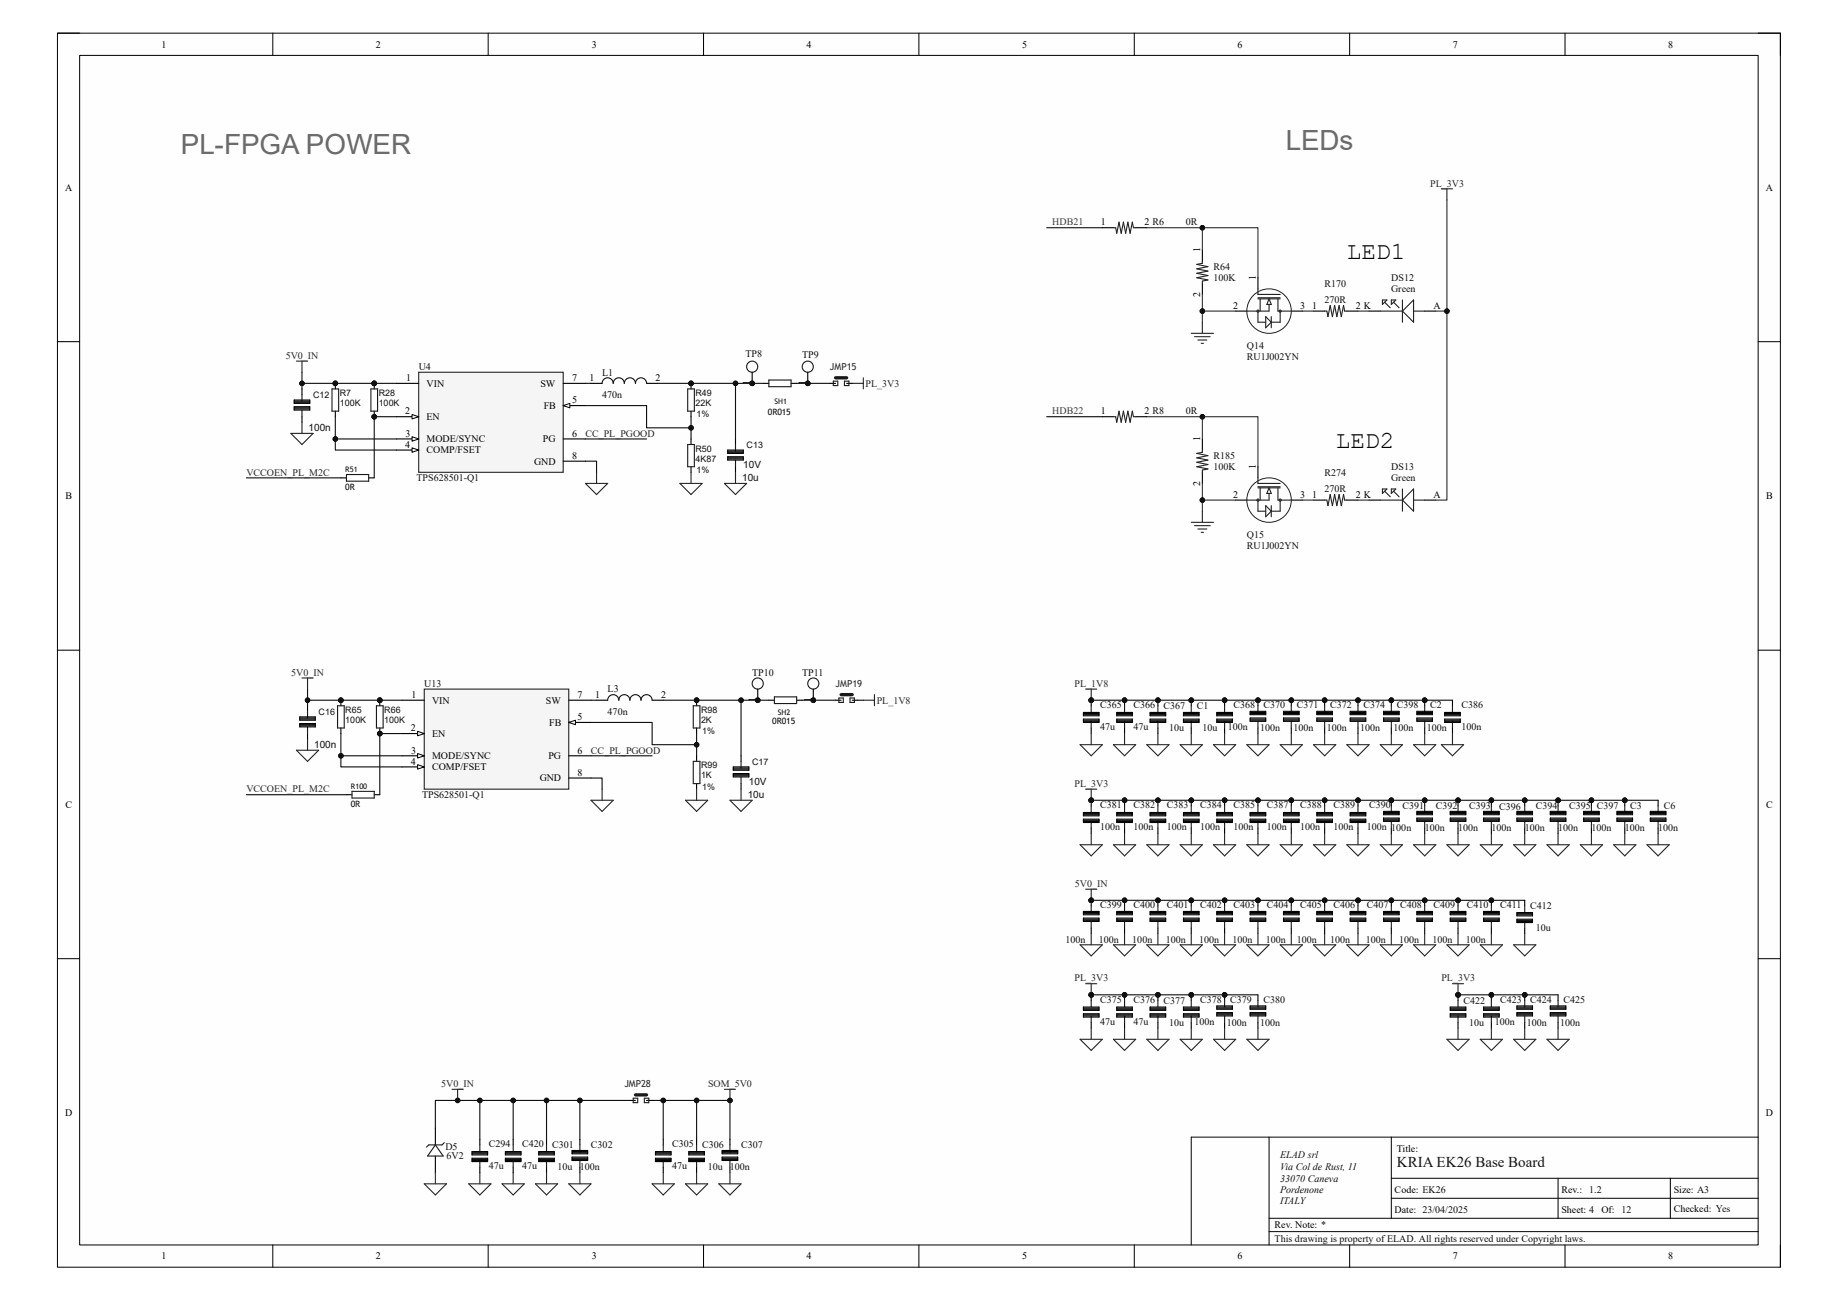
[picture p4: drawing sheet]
<svg xmlns="http://www.w3.org/2000/svg" width="420mm" height="297mm" viewBox="0 0 420 297" stroke-linecap="round" stroke-linejoin="round" font-family="sans-serif">
<defs><g id="words">
<g font-size="6.3" fill="#686868">
<text x="41.3" y="35.2">PL-FPGA POWER</text>
<text x="293.8" y="34.2">LEDs</text>
</g>
<g font-size="5.6">
<text x="307.8" y="59.2">LED1</text>
<text x="305.2" y="102.4">LED2</text>
</g>
<text font-size="3.4" fill="#151515" x="319.2" y="266.7">KRIA EK26 Base Board</text>
<g font-size="2.3">
<text x="36.9" y="10.9">1</text>
<text x="85.9" y="10.9">2</text>
<text x="135.2" y="10.9">3</text>
<text x="184.3" y="10.9">4</text>
<text x="233.6" y="10.9">5</text>
<text x="282.7" y="10.9">6</text>
<text x="332" y="10.9">7</text>
<text x="381.2" y="10.9">8</text>
<text x="14.9" y="43.6">A</text>
<text x="403.5" y="43.6">A</text>
<text x="251.5" y="51.5">1</text>
<text x="261.5" y="51.5">2 R6</text>
<text x="274.2" y="57.6" transform="rotate(-90 274.2 57.6)">1</text>
<text x="286.9" y="64" transform="rotate(-90 286.9 64)">1</text>
<text x="274.2" y="67.8" transform="rotate(-90 274.2 67.8)">2</text>
<text x="281.8" y="70.6">2</text>
<text x="297.1" y="70.6">3</text>
<text x="299.8" y="70.6">1</text>
<text x="309.8" y="70.6">2 K</text>
<text x="327.6" y="70.6">A</text>
<text x="92.8" y="87.1">1</text>
<text x="97.5" y="88.3">VIN</text>
<text x="123.5" y="88.3">SW</text>
<text x="130.7" y="87.1">7</text>
<text x="134.7" y="87.1">1</text>
<text x="149.8" y="87.1">2</text>
<text x="171.4" y="87.9" transform="rotate(-90 171.4 87.9)">1</text>
<text x="184.1" y="87.9" transform="rotate(-90 184.1 87.9)">1</text>
<text x="92.6" y="94.7">2</text>
<text x="97.5" y="96">EN</text>
<text x="124.2" y="93.4">FB</text>
<text x="130.7" y="92.2">5</text>
<text x="251.5" y="94.7">1</text>
<text x="261.5" y="94.7">2 R8</text>
<text x="92.7" y="99.8">3</text>
<text x="97.5" y="101">MODE/SYNC</text>
<text x="124" y="101">PG</text>
<text x="130.7" y="99.8">6</text>
<text x="274.2" y="100.8" transform="rotate(-90 274.2 100.8)">1</text>
<text x="92.6" y="102.3">4</text>
<text x="97.5" y="103.6">COMP/FSET</text>
<text x="122" y="106.1">GND</text>
<text x="130.7" y="104.9">8</text>
<text x="286.9" y="107.1" transform="rotate(-90 286.9 107.1)">1</text>
<text x="274.2" y="111" transform="rotate(-90 274.2 111)">2</text>
<text x="281.8" y="113.7">2</text>
<text x="297.1" y="113.7">3</text>
<text x="299.8" y="113.7">1</text>
<text x="309.8" y="113.7">2 K</text>
<text x="327.6" y="113.7">A</text>
<text x="14.9" y="114.1">B</text>
<text x="403.6" y="114.1">B</text>
<text x="94.1" y="159.5">1</text>
<text x="98.7" y="160.7">VIN</text>
<text x="124.8" y="160.7">SW</text>
<text x="132" y="159.5">7</text>
<text x="136" y="159.5">1</text>
<text x="151" y="159.5">2</text>
<text x="172.6" y="160.3" transform="rotate(-90 172.6 160.3)">1</text>
<text x="185.3" y="160.3" transform="rotate(-90 185.3 160.3)">1</text>
<text x="93.9" y="167.1">2</text>
<text x="125.5" y="165.8">FB</text>
<text x="132" y="164.5">5</text>
<text x="93.9" y="172.2">3</text>
<text x="98.7" y="168.4">EN</text>
<text x="98.7" y="173.4">MODE/SYNC</text>
<text x="125.3" y="173.4">PG</text>
<text x="132" y="172.2">6</text>
<text x="93.9" y="174.7">4</text>
<text x="98.7" y="176">COMP/FSET</text>
<text x="123.3" y="178.5">GND</text>
<text x="132" y="177.2">8</text>
<text x="14.9" y="184.6">C</text>
<text x="403.6" y="184.6">C</text>
<text x="14.9" y="255.1">D</text>
<text x="403.5" y="255.1">D</text>
<text x="319.2" y="263.1">Title:</text>
<text x="318.7" y="272.5">Code: EK26</text>
<text x="356.8" y="272.5">Rev.:</text>
<text x="382.4" y="272.5">Size: A3</text>
<text x="291.3" y="280.6">Rev. Note: *</text>
<text x="318.7" y="277.1">Date: 23/04/2025</text>
<text x="356.8" y="277.1">Sheet: 4</text>
<text x="365.9" y="277.1">Of: 12</text>
<text x="382.4" y="276.8">Checked: Yes</text>
<text x="36.9" y="287.7">1</text>
<text x="85.9" y="287.7">2</text>
<text x="135.2" y="287.7">3</text>
<text x="184.3" y="287.7">4</text>
<text x="233.6" y="287.7">5</text>
<text x="282.7" y="287.7">6</text>
<text x="332" y="287.7">7</text>
<text x="381.2" y="287.7">8</text>
</g>
<g font-size="2.3" fill="#262626">
<text x="326.8" y="42.6">PL_3V3</text>
<text x="65.3" y="82">5V0_IN</text>
<text x="197.8" y="88.3">PL_3V3</text>
<text x="133.8" y="99.8">CC_PL_PGOOD</text>
<text x="56.3" y="108.7">VCCOEN_PL_M2C</text>
<text x="66.5" y="154.4">5V0_IN</text>
<text x="200.3" y="160.7">PL_1V8</text>
<text x="245.5" y="156.9">PL_1V8</text>
<text x="135" y="172.2">CC_PL_PGOOD</text>
<text x="245.5" y="179.8">PL_3V3</text>
<text x="56.3" y="181.1">VCCOEN_PL_M2C</text>
<text x="245.6" y="202.6">5V0_IN</text>
<text x="245.5" y="224.2">PL_3V3</text>
<text x="329.4" y="224.2">PL_3V3</text>
<text x="100.8" y="248.4">5V0_IN</text>
<text x="161.8" y="248.4">SOM_5V0</text>
</g>
<g font-size="2.3" fill="#3c3c3c">
<text x="240.5" y="51.5">HDB21</text>
<text x="240.5" y="94.7">HDB22</text>
</g>
<g font-size="2.3" fill="#0e0e0e">
<text x="270.9" y="51.5">0R</text>
<text x="277.3" y="64.2">100K</text>
<text x="277.3" y="61.7">R64</text>
<text x="302.7" y="65.5">R170</text>
<text x="317.9" y="64.2">DS12</text>
<text x="302.7" y="69.3">270R</text>
<text x="317.9" y="66.8">Green</text>
<text x="170.3" y="81.5">TP8</text>
<text x="183.3" y="81.7">TP9</text>
<text x="284.9" y="82.3">RU1J002YN</text>
<text x="284.9" y="79.7">Q14</text>
<text x="95.7" y="84.5">U4</text>
<text x="137.6" y="85.8">L1</text>
<text x="137.6" y="90.9">470n</text>
<text x="270.9" y="94.7">0R</text>
<text x="70.5" y="98.6">100n</text>
<text x="169.8" y="106.9">10V</text>
<text x="277.3" y="107.4">100K</text>
<text x="277.3" y="104.9">R185</text>
<text x="317.9" y="107.4">DS13</text>
<text x="95.2" y="109.9">TPS628501-Q1</text>
<text x="169.6" y="110">10u</text>
<text x="302.7" y="112.5">270R</text>
<text x="302.7" y="108.7">R274</text>
<text x="317.9" y="109.9">Green</text>
<text x="284.9" y="125.4">RU1J002YN</text>
<text x="284.9" y="122.9">Q15</text>
<text x="171.9" y="154.4">TP10</text>
<text x="183.3" y="154.4">TP11</text>
<text x="96.9" y="156.9">U13</text>
<text x="138.9" y="158.2">L3</text>
<text x="251.4" y="161.8">C365</text>
<text x="259" y="161.8">C366</text>
<text x="281.9" y="161.8">C368</text>
<text x="288.7" y="161.8">C370</text>
<text x="296.3" y="161.8">C371</text>
<text x="304" y="161.8">C372</text>
<text x="311.6" y="161.8">C374</text>
<text x="319.2" y="161.8">C398</text>
<text x="326.8" y="161.8">C2</text>
<text x="333.9" y="161.8">C386</text>
<text x="138.9" y="163.3">470n</text>
<text x="251.4" y="166.8">47u</text>
<text x="259" y="166.8">47u</text>
<text x="265.9" y="162">C367</text>
<text x="267.1" y="167.1">10u</text>
<text x="273.5" y="162">C1</text>
<text x="274.7" y="167.1">10u</text>
<text x="280.6" y="166.8">100n</text>
<text x="288" y="167.1">100n</text>
<text x="295.6" y="167.1">100n</text>
<text x="303.2" y="167.1">100n</text>
<text x="310.8" y="167.1">100n</text>
<text x="318.4" y="167.1">100n</text>
<text x="326.1" y="167.1">100n</text>
<text x="333.9" y="166.8">100n</text>
<text x="71.8" y="170.9">100n</text>
<text x="171.1" y="179.3">10V</text>
<text x="96.4" y="182.3">TPS628501-Q1</text>
<text x="170.9" y="182.4">10u</text>
<text x="251.4" y="184.6">C381</text>
<text x="259" y="184.6">C382</text>
<text x="266.6" y="184.6">C383</text>
<text x="274.2" y="184.6">C384</text>
<text x="281.9" y="184.6">C385</text>
<text x="289.5" y="184.6">C387</text>
<text x="297.1" y="184.6">C388</text>
<text x="304.7" y="184.6">C389</text>
<text x="312.8" y="184.6">C390</text>
<text x="320.5" y="184.9">C391</text>
<text x="328.1" y="184.9">C392</text>
<text x="335.7" y="184.9">C393</text>
<text x="342.6" y="185.1">C396</text>
<text x="350.9" y="184.9">C394</text>
<text x="358.6" y="184.9">C395 C397</text>
<text x="372.5" y="184.9">C3</text>
<text x="380.2" y="184.9">C6</text>
<text x="251.4" y="189.7">100n</text>
<text x="259" y="189.7">100n</text>
<text x="266.6" y="189.7">100n</text>
<text x="274.2" y="189.7">100n</text>
<text x="281.9" y="189.7">100n</text>
<text x="289.5" y="189.7">100n</text>
<text x="297.1" y="189.7">100n</text>
<text x="304.7" y="189.7">100n</text>
<text x="312.3" y="189.7">100n 100n</text>
<text x="325.5" y="189.9">100n</text>
<text x="333.2" y="189.9">100n</text>
<text x="340.8" y="189.9">100n</text>
<text x="348.4" y="189.9">100n</text>
<text x="356" y="189.9">100n</text>
<text x="363.6" y="189.9">100n</text>
<text x="371.3" y="189.9">100n</text>
<text x="378.9" y="189.9">100n</text>
<text x="251.4" y="207.5">C399</text>
<text x="259" y="207.5">C400</text>
<text x="266.6" y="207.5">C401</text>
<text x="274.2" y="207.5">C402</text>
<text x="281.9" y="207.5">C403</text>
<text x="289.5" y="207.5">C404</text>
<text x="297.1" y="207.5">C405</text>
<text x="304.7" y="207.5">C406</text>
<text x="312.3" y="207.5">C407</text>
<text x="320" y="207.5">C408</text>
<text x="327.6" y="207.5">C409</text>
<text x="335.2" y="207.5">C410</text>
<text x="342.8" y="207.5">C411</text>
<text x="349.7" y="207.7">C412</text>
<text x="243.5" y="215.3">100n</text>
<text x="251.1" y="215.3">100n</text>
<text x="258.7" y="215.3">100n</text>
<text x="266.4" y="215.3">100n</text>
<text x="274" y="215.3">100n</text>
<text x="281.6" y="215.3">100n</text>
<text x="289.2" y="215.3">100n</text>
<text x="296.3" y="215.3">100n</text>
<text x="304" y="215.3">100n</text>
<text x="312.1" y="215.3">100n</text>
<text x="319.7" y="215.3">100n</text>
<text x="327.3" y="215.3">100n</text>
<text x="334.9" y="215.3">100n</text>
<text x="350.9" y="212.8">10u</text>
<text x="251.4" y="229.1">C375</text>
<text x="259" y="229.1">C376</text>
<text x="265.9" y="229.3">C377</text>
<text x="274.2" y="229.1">C378</text>
<text x="281.1" y="229.1">C379</text>
<text x="288.7" y="229.1">C380</text>
<text x="334.4" y="229.3">C422</text>
<text x="342.8" y="229.1">C423</text>
<text x="349.7" y="229.1">C424</text>
<text x="357.3" y="229.1">C425</text>
<text x="251.4" y="234.1">47u</text>
<text x="259" y="234.1">47u</text>
<text x="267.1" y="234.4">10u</text>
<text x="273" y="234.1">100n</text>
<text x="280.3" y="234.4">100n</text>
<text x="288" y="234.4">100n</text>
<text x="335.7" y="234.4">10u</text>
<text x="341.5" y="234.1">100n</text>
<text x="348.9" y="234.4">100n</text>
<text x="356.5" y="234.4">100n</text>
<text x="101.8" y="262.8">D5</text>
<text x="111.7" y="262.1">C294</text>
<text x="119.3" y="262.1">C420</text>
<text x="126.2" y="262.3">C301</text>
<text x="135" y="262.3">C302</text>
<text x="153.6" y="262.1">C305</text>
<text x="160.4" y="262.3">C306</text>
<text x="169.3" y="262.3">C307</text>
<text x="102" y="264.9">6V2</text>
<text x="111.7" y="267.2">47u</text>
<text x="119.3" y="267.2">47u</text>
<text x="127.4" y="267.4">10u</text>
<text x="132.5" y="267.4">100n</text>
<text x="153.6" y="267.2">47u</text>
<text x="161.7" y="267.4">10u</text>
<text x="166.8" y="267.4">100n</text>
<text x="292.5" y="264.6">ELAD srl</text>
<text x="292.5" y="267.4">Via Col de Rust, 11</text>
<text x="292.5" y="270">33070 Caneva</text>
<text x="292.5" y="272.5">Pordenone</text>
<text x="292.5" y="275">ITALY</text>
<text x="363.1" y="272.5">1.2</text>
<text x="291.3" y="283.7">This drawing is property of ELAD. All rights reserved under Copyright laws.</text>
</g>
<g font-size="2.2" fill="#2e2e2e">
<text x="189.7" y="84.6">JMP15</text>
<text x="190.9" y="157">JMP19</text>
<text x="142.7" y="248.4">JMP28</text>
</g>
<g font-size="2" fill="#0e0e0e">
<text x="71.5" y="91">C12</text>
<text x="77.6" y="92.8">100K</text>
<text x="77.6" y="90.5">R7</text>
<text x="86.5" y="92.8">100K</text>
<text x="86.5" y="90.5">R28</text>
<text x="158.9" y="92.8">22K</text>
<text x="158.9" y="90.5">R49</text>
<text x="159.2" y="95.3">1%</text>
<text x="175.4" y="94.8">0R015</text>
<text x="158.9" y="105.5">4K87</text>
<text x="158.9" y="103.2">R50</text>
<text x="159.2" y="108">1%</text>
<text x="170.6" y="102.4">C13</text>
<text x="78.9" y="112.1">0R</text>
<text x="72.8" y="163.4">C16</text>
<text x="78.9" y="165.1">100K</text>
<text x="78.9" y="162.9">R65</text>
<text x="87.8" y="165.1">100K</text>
<text x="87.8" y="162.9">R66</text>
<text x="160.2" y="165.1">2K</text>
<text x="160.2" y="162.9">R98</text>
<text x="160.4" y="167.7">1%</text>
<text x="176.4" y="165.4">0R015</text>
<text x="160.2" y="177.8">1K</text>
<text x="160.2" y="175.6">R99</text>
<text x="171.9" y="174.8">C17</text>
<text x="80.2" y="184.4">0R</text>
<text x="160.4" y="180.4">1%</text>
</g>
<g font-size="1.7" fill="#0e0e0e">
<text x="177" y="92.3">SH1</text>
<text x="78.9" y="107.8">R51</text>
<text x="177.7" y="163.4">SH2</text>
<text x="80.2" y="180.2">R100</text>
</g>
</g></defs>
<path d="M13.1 7.6h393.7v281.9h-393.7z" fill-rule="evenodd" fill="#fefefe"/>
<path d="M13.1 7.6h393.7v281.9h-393.7z" fill="none" stroke="#000" stroke-width=".23"/>
<path d="M18.2 12.7h383.5v271.7h-383.5z" fill-rule="evenodd" fill="#fefefe"/>
<g fill="none" stroke="#000" stroke-width=".23">
<path d="M13.1 7.6h5.1M18.2 12.7h383.5v271.7h-383.5zM62.3 7.6v5.1M111.5 7.6v5.1M160.8 7.6v5.1M210 7.6v5.1M259.2 7.6v5.1M308.4 7.6v5.1M357.6 7.6v5.1M401.7 7.6h5.1v5.1M13.1 78.1h5.1M401.7 78.1h5.1"/>
<path d="M13.1 148.5h5.1M401.7 148.5h5.1M13.1 219h5.1M401.7 219h5.1M290 259.8v24.6M317.9 259.8v18.5M401.7 259.8h-129.5v24.6M290 278.3h111.7M317.9 273.8h83.8M317.9 269.2h83.8M356 269.2v9.1M381.7 269.2v9.1"/>
<path d="M62.3 284.4v5.1M111.5 284.4v5.1M160.8 284.4v5.1M210 284.4v5.1M259.2 284.4v5.1M290 281.4h111.7M308.4 284.4v5.1M357.6 284.4v5.1M406.8 284.4v5.1"/>
</g>
<path d="M174.4 87.6h1.3M180.8 87.6h1.2" fill="none" stroke="#000" stroke-width=".25"/>
<path d="M175.7 86.8h5.1v1.5h-5.1z" fill="none" stroke="#1c1c1c" stroke-width=".25"/>
<circle cx="171.9" cy="87.6" r=".51" fill="#0e0e0e"/>
<circle cx="171.9" cy="87.6" r=".51" fill="none" stroke="#0e0e0e" stroke-width=".23"/>
<circle cx="171.9" cy="83.8" r="1.27" fill="none" stroke="#1c1c1c" stroke-width=".25"/>
<path d="M171.9 85v2.6" fill="none" stroke="#000" stroke-width=".25"/>
<circle cx="171.9" cy="87.6" r=".51" fill="#0e0e0e"/>
<circle cx="171.9" cy="87.6" r=".51" fill="none" stroke="#0e0e0e" stroke-width=".23"/>
<circle cx="184.6" cy="87.6" r=".51" fill="#0e0e0e"/>
<circle cx="184.6" cy="87.6" r=".51" fill="none" stroke="#0e0e0e" stroke-width=".23"/>
<circle cx="184.6" cy="83.8" r="1.27" fill="none" stroke="#1c1c1c" stroke-width=".25"/>
<path d="M184.6 85v2.6" fill="none" stroke="#000" stroke-width=".25"/>
<circle cx="184.6" cy="87.6" r=".51" fill="#0e0e0e"/>
<circle cx="184.6" cy="87.6" r=".51" fill="none" stroke="#0e0e0e" stroke-width=".23"/>
<path d="M175.7 160h1.3M182 160h1.3" fill="none" stroke="#000" stroke-width=".25"/>
<path d="M177 159.2h5v1.5h-5z" fill="none" stroke="#1c1c1c" stroke-width=".25"/>
<circle cx="173.1" cy="160" r=".51" fill="#0e0e0e"/>
<circle cx="173.1" cy="160" r=".51" fill="none" stroke="#0e0e0e" stroke-width=".23"/>
<circle cx="173.1" cy="156.2" r="1.27" fill="none" stroke="#1c1c1c" stroke-width=".25"/>
<path d="M173.1 157.4v2.6" fill="none" stroke="#000" stroke-width=".25"/>
<circle cx="173.1" cy="160" r=".51" fill="#0e0e0e"/>
<circle cx="173.1" cy="160" r=".51" fill="none" stroke="#0e0e0e" stroke-width=".23"/>
<circle cx="185.8" cy="160" r=".51" fill="#0e0e0e"/>
<circle cx="185.8" cy="160" r=".51" fill="none" stroke="#0e0e0e" stroke-width=".23"/>
<circle cx="185.8" cy="156.2" r="1.27" fill="none" stroke="#1c1c1c" stroke-width=".25"/>
<path d="M185.8 157.4v2.6" fill="none" stroke="#000" stroke-width=".25"/>
<circle cx="185.8" cy="160" r=".51" fill="#0e0e0e"/>
<circle cx="185.8" cy="160" r=".51" fill="none" stroke="#0e0e0e" stroke-width=".23"/>
<path d="M194.7 87.6h2.6M197.3 86.3v2.6M197.3 160h2.5M199.8 158.7v2.5M67.7 171.4h5.1l-2.5 2.5zM70.3 168.9v2.5M166.8 182.8h5.1l-2.6 2.6zM169.3 180.3v2.5" fill="none" stroke="#262626" stroke-width=".25"/>
<g fill="none" stroke="#000" stroke-width=".25">
<path d="M189.7 87.6h1.2M193.5 87.6h1.2M190.9 160h1.3M194.7 160h1.3M68.5 165.6h3.6M68.5 163.8h3.6v.7h-3.6zM68.5 165.3h3.6v.8h-3.6zM68.5 165.8h3.6M68.5 164h3.6M68.5 164.3h3.6M70.3 161.2v1.3M70.3 167.6v1.3"/>
<path d="M167.6 177h3.5M167.6 175.2h3.5v.8h-3.5zM167.6 176.7h3.5v.8h-3.5zM167.6 177.2h3.5M167.6 175.5h3.5M167.6 175.7h3.5M169.3 172.7v1.2M169.3 179v1.3"/>
</g>
<path d="M190.4 87.1h1v1h-1zM193 87.1h1v1h-1zM191.7 159.5h1v1h-1zM194.2 159.5h1v1h-1zM70.3 162.5v1.5M70.3 166.1v1.5M169.3 173.9v1.6M169.3 177.5v1.5" fill="none" stroke="#1c1c1c" stroke-width=".25"/>
<path d="M190.9 86.3h2.6M192.2 158.7h2.5" fill="none" stroke="#1c1c1c" stroke-width=".76"/>
<path d="M96.9 157.4h33.1v22.9h-33.1z" fill-rule="evenodd" fill="#f5f5f5"/>
<path d="M96.9 157.4h33.1v22.9h-33.1z" fill="none" stroke="#262626" stroke-width=".25"/>
<path d="M91.9 160h5M91.9 175.2h5" fill="none" stroke="#000" stroke-width=".25"/>
<path d="M95.4 174.7l1.5 .5-1.5 .5z" fill="#fbfbfb"/>
<path d="M95.4 174.7l1.5 .5-1.5 .5z" fill="none" stroke="#000" stroke-width=".23"/>
<path d="M91.9 167.6h5" fill="none" stroke="#000" stroke-width=".25"/>
<path d="M95.4 167.1l1.5 .5-1.5 .5z" fill="#fbfbfb"/>
<path d="M95.4 167.1l1.5 .5-1.5 .5z" fill="none" stroke="#000" stroke-width=".23"/>
<path d="M130 165.1h5" fill="none" stroke="#000" stroke-width=".25"/>
<path d="M130 165.1l1.5-.6v1.1z" fill="#fbfbfb"/>
<path d="M130 165.1l1.5-.6v1.1z" fill="none" stroke="#000" stroke-width=".23"/>
<path d="M91.9 172.7h5" fill="none" stroke="#000" stroke-width=".25"/>
<path d="M95.4 172.2l1.5 .5-1.5 .5z" fill="#fbfbfb"/>
<path d="M95.4 172.2l1.5 .5-1.5 .5z" fill="none" stroke="#000" stroke-width=".23"/>
<path d="M130 160h5M136.3 160h2.6M149 160h2.6M130 172.7h5M130 177.8h5" fill="none" stroke="#000" stroke-width=".25"/>
<path d="M138.9 160a1.27 1.27 0 0 1 1.2-1.3 1.27 1.27 0 0 1 1.3 1.3 1.27 1.27 0 0 1 1.3-1.3 1.27 1.27 0 0 1 1.2 1.3 1.27 1.27 0 0 1 1.3-1.3 1.27 1.27 0 0 1 1.3 1.3 1.27 1.27 0 0 1 1.2-1.3 1.27 1.27 0 0 1 1.3 1.3" fill="none" stroke="#131313" stroke-width=".25"/>
<circle cx="159.2" cy="160" r=".51" fill="#0e0e0e"/>
<circle cx="159.2" cy="160" r=".51" fill="none" stroke="#0e0e0e" stroke-width=".23"/>
<path d="M159.2 160v1.2" fill="none" stroke="#000" stroke-width=".25"/>
<circle cx="159.2" cy="160" r=".51" fill="#0e0e0e"/>
<circle cx="159.2" cy="160" r=".51" fill="none" stroke="#0e0e0e" stroke-width=".23"/>
<path d="M159.2 166.3v1.3M159.2 172.7v1.2M159.2 179v1.3" fill="none" stroke="#000" stroke-width=".25"/>
<path d="M158.4 161.2h1.5v5.1h-1.5zM158.4 173.9h1.5v5.1h-1.5z" fill="none" stroke="#1c1c1c" stroke-width=".25"/>
<path d="M135 182.8h5.1l-2.5 2.6zM137.6 180.3v2.5M156.6 182.8h5.1l-2.5 2.6zM159.2 180.3v2.5" fill="none" stroke="#262626" stroke-width=".25"/>
<circle cx="86.8" cy="167.6" r=".51" fill="#0e0e0e"/>
<circle cx="86.8" cy="167.6" r=".51" fill="none" stroke="#0e0e0e" stroke-width=".23"/>
<circle cx="86.8" cy="160" r=".51" fill="#0e0e0e"/>
<circle cx="86.8" cy="160" r=".51" fill="none" stroke="#0e0e0e" stroke-width=".23"/>
<path d="M86.8 166.3v1.3" fill="none" stroke="#000" stroke-width=".25"/>
<circle cx="86.8" cy="167.6" r=".51" fill="#0e0e0e"/>
<circle cx="86.8" cy="167.6" r=".51" fill="none" stroke="#0e0e0e" stroke-width=".23"/>
<path d="M86.8 160v1.2" fill="none" stroke="#000" stroke-width=".25"/>
<circle cx="86.8" cy="160" r=".51" fill="#0e0e0e"/>
<circle cx="86.8" cy="160" r=".51" fill="none" stroke="#0e0e0e" stroke-width=".23"/>
<path d="M86 161.2h1.5v5.1h-1.5z" fill="none" stroke="#1c1c1c" stroke-width=".25"/>
<circle cx="77.9" cy="160" r=".51" fill="#0e0e0e"/>
<circle cx="77.9" cy="160" r=".51" fill="none" stroke="#0e0e0e" stroke-width=".23"/>
<path d="M77.9 160v1.2M77.9 166.3v1.3" fill="none" stroke="#000" stroke-width=".25"/>
<circle cx="77.9" cy="160" r=".51" fill="#0e0e0e"/>
<circle cx="77.9" cy="160" r=".51" fill="none" stroke="#0e0e0e" stroke-width=".23"/>
<path d="M69 90.1v1.6M69 93.7v1.5M168.1 101.6v1.5M168.1 105.1v1.5M77.1 161.2h1.6v5.1h-1.6zM80.4 180.8h5.1v1.5h-5.1z" fill="none" stroke="#1c1c1c" stroke-width=".25"/>
<path d="M66.5 99h5l-2.5 2.6zM69 96.5v2.5M165.5 110.4h5.1l-2.5 2.6zM168.1 107.9v2.5M69 154.9h2.5M70.3 154.9v2.5" fill="none" stroke="#262626" stroke-width=".25"/>
<g fill="none" stroke="#000" stroke-width=".25">
<path d="M67.2 93.2h3.6M67.2 91.4h3.6v.8h-3.6zM67.2 92.9h3.6v.8h-3.6zM67.2 93.4h3.6M67.2 91.7h3.6M67.2 91.9h3.6M69 88.9v1.2M69 95.2v1.3M166.3 104.6h3.5M166.3 102.8h3.5v.8h-3.5zM166.3 104.4h3.5v.7h-3.5zM166.3 104.9h3.5"/>
<path d="M166.3 103.1h3.5M166.3 103.3h3.5M168.1 100.3v1.3M168.1 106.6v1.3M79.2 181.6h1.2M85.5 181.6h1.3"/>
</g>
<path d="M95.7 85h33v22.9h-33z" fill-rule="evenodd" fill="#f5f5f5"/>
<path d="M95.7 85h33v22.9h-33z" fill="none" stroke="#262626" stroke-width=".25"/>
<path d="M90.6 87.6h5.1M90.6 102.8h5.1" fill="none" stroke="#000" stroke-width=".25"/>
<path d="M94.1 102.3l1.6 .5-1.6 .5z" fill="#fbfbfb"/>
<path d="M94.1 102.3l1.6 .5-1.6 .5z" fill="none" stroke="#000" stroke-width=".23"/>
<path d="M90.6 95.2h5.1" fill="none" stroke="#000" stroke-width=".25"/>
<path d="M94.1 94.7l1.6 .5-1.6 .5z" fill="#fbfbfb"/>
<path d="M94.1 94.7l1.6 .5-1.6 .5z" fill="none" stroke="#000" stroke-width=".23"/>
<path d="M128.7 92.7h5.1" fill="none" stroke="#000" stroke-width=".25"/>
<path d="M128.7 92.7l1.5-.5v1z" fill="#fbfbfb"/>
<path d="M128.7 92.7l1.5-.5v1z" fill="none" stroke="#000" stroke-width=".23"/>
<path d="M90.6 100.3h5.1" fill="none" stroke="#000" stroke-width=".25"/>
<path d="M94.1 99.8l1.6 .5-1.6 .5z" fill="#fbfbfb"/>
<path d="M94.1 99.8l1.6 .5-1.6 .5z" fill="none" stroke="#000" stroke-width=".23"/>
<path d="M128.7 87.6h5.1M135 87.6h2.6M147.7 87.6h2.6M128.7 100.3h5.1M128.7 105.4h5.1" fill="none" stroke="#000" stroke-width=".25"/>
<path d="M137.6 87.6a1.27 1.27 0 0 1 1.3-1.3 1.27 1.27 0 0 1 1.2 1.3 1.27 1.27 0 0 1 1.3-1.3 1.27 1.27 0 0 1 1.3 1.3 1.27 1.27 0 0 1 1.2-1.3 1.27 1.27 0 0 1 1.3 1.3 1.27 1.27 0 0 1 1.3-1.3 1.27 1.27 0 0 1 1.2 1.3" fill="none" stroke="#131313" stroke-width=".25"/>
<circle cx="157.9" cy="87.6" r=".51" fill="#0e0e0e"/>
<circle cx="157.9" cy="87.6" r=".51" fill="none" stroke="#0e0e0e" stroke-width=".23"/>
<path d="M157.9 87.6v1.3" fill="none" stroke="#000" stroke-width=".25"/>
<circle cx="157.9" cy="87.6" r=".51" fill="#0e0e0e"/>
<circle cx="157.9" cy="87.6" r=".51" fill="none" stroke="#0e0e0e" stroke-width=".23"/>
<path d="M157.9 93.9v1.3M157.9 100.3v1.3M157.9 106.6v1.3" fill="none" stroke="#000" stroke-width=".25"/>
<path d="M157.1 88.9h1.6v5h-1.6zM157.1 101.6h1.6v5h-1.6z" fill="none" stroke="#1c1c1c" stroke-width=".25"/>
<path d="M133.8 110.4h5.1l-2.6 2.6zM136.3 107.9v2.5M155.4 110.4h5l-2.5 2.6zM157.9 107.9v2.5" fill="none" stroke="#262626" stroke-width=".25"/>
<circle cx="85.5" cy="95.2" r=".51" fill="#0e0e0e"/>
<circle cx="85.5" cy="95.2" r=".51" fill="none" stroke="#0e0e0e" stroke-width=".23"/>
<circle cx="85.5" cy="87.6" r=".51" fill="#0e0e0e"/>
<circle cx="85.5" cy="87.6" r=".51" fill="none" stroke="#0e0e0e" stroke-width=".23"/>
<path d="M85.5 93.9v1.3" fill="none" stroke="#000" stroke-width=".25"/>
<circle cx="85.5" cy="95.2" r=".51" fill="#0e0e0e"/>
<circle cx="85.5" cy="95.2" r=".51" fill="none" stroke="#0e0e0e" stroke-width=".23"/>
<path d="M85.5 87.6v1.3" fill="none" stroke="#000" stroke-width=".25"/>
<circle cx="85.5" cy="87.6" r=".51" fill="#0e0e0e"/>
<circle cx="85.5" cy="87.6" r=".51" fill="none" stroke="#0e0e0e" stroke-width=".23"/>
<path d="M84.8 88.9h1.5v5h-1.5z" fill="none" stroke="#1c1c1c" stroke-width=".25"/>
<circle cx="76.6" cy="87.6" r=".51" fill="#0e0e0e"/>
<circle cx="76.6" cy="87.6" r=".51" fill="none" stroke="#0e0e0e" stroke-width=".23"/>
<path d="M76.6 87.6v1.3M76.6 93.9v1.3" fill="none" stroke="#000" stroke-width=".25"/>
<circle cx="76.6" cy="87.6" r=".51" fill="#0e0e0e"/>
<circle cx="76.6" cy="87.6" r=".51" fill="none" stroke="#0e0e0e" stroke-width=".23"/>
<path d="M75.9 88.9h1.5v5h-1.5zM79.2 108.4h5v1.5h-5z" fill="none" stroke="#1c1c1c" stroke-width=".25"/>
<path d="M67.7 82.5h2.6M69 82.5v2.5M165.5 248.9h2.6M166.8 248.9v2.5" fill="none" stroke="#262626" stroke-width=".25"/>
<path d="M77.9 109.2h1.3M84.2 109.2h1.3" fill="none" stroke="#000" stroke-width=".25"/>
<circle cx="166.8" cy="251.4" r=".51" fill="#0e0e0e"/>
<circle cx="166.8" cy="251.4" r=".51" fill="none" stroke="#0e0e0e" stroke-width=".23"/>
<path d="M143.9 251.4h1.3M147.7 251.4h1.3" fill="none" stroke="#000" stroke-width=".25"/>
<path d="M144.7 250.9h1v1h-1zM147.2 250.9h1.1v1h-1.1z" fill="none" stroke="#1c1c1c" stroke-width=".25"/>
<path d="M145.2 250.1h2.5" fill="none" stroke="#1c1c1c" stroke-width=".76"/>
<path d="M103.3 248.9h2.5M104.6 248.9v2.5" fill="none" stroke="#262626" stroke-width=".25"/>
<circle cx="104.6" cy="251.4" r=".51" fill="#0e0e0e"/>
<circle cx="104.6" cy="251.4" r=".51" fill="none" stroke="#0e0e0e" stroke-width=".23"/>
<g fill="none" stroke="#000" stroke-width=".25">
<path d="M99.5 257.8v3.8M99.5 264.1v3.8M107.9 263.6h3.5M107.9 263.1h3.5v.8h-3.5zM107.9 263.4h3.5M107.9 265.1h3.5M107.9 264.6h3.5v.8h-3.5zM107.9 264.9h3.5M109.6 260.3v1.3M109.6 266.7v1.2M123.1 263.6h3.6M123.1 263.1h3.6v.8h-3.6z"/>
<path d="M123.1 264.6h3.6v.8h-3.6zM123.1 263.4h3.6M123.1 265.1h3.6M123.1 264.9h3.6M124.9 260.3v1.3M124.9 266.7v1.2M130.7 262.8h3.6v.8h-3.6zM130.7 263.1h3.6M130.7 263.4h3.6M130.7 264.4h3.6v.7h-3.6zM130.7 264.6h3.6M130.7 264.9h3.6"/>
<path d="M132.5 260.3v1.3M132.5 266.7v1.2M149.8 263.6h3.5M149.8 263.1h3.5v.8h-3.5zM149.8 263.4h3.5M149.8 265.1h3.5M149.8 264.6h3.5v.8h-3.5zM149.8 264.9h3.5M151.6 260.3v1.3M151.6 266.7v1.2M157.4 263.6h3.6M157.4 263.1h3.6v.8h-3.6z"/>
<path d="M157.4 263.4h3.6M157.4 265.1h3.6M157.4 264.6h3.6v.8h-3.6zM157.4 264.9h3.6M159.2 260.3v1.3M159.2 266.7v1.2M165 262.8h3.6v.8h-3.6zM165 263.1h3.6M165 263.4h3.6M165 264.4h3.6v.7h-3.6zM165 264.6h3.6M165 264.9h3.6"/>
<path d="M166.8 260.3v1.3M166.8 266.7v1.2"/>
</g>
<g fill="none" stroke="#1c1c1c" stroke-width=".25">
<path d="M99.5 261.6l1.8 2.5h-3.6zM101.5 261.1l-.5 .5h-3l-.5 .5M109.6 261.6v1.5M109.6 265.1v1.6M124.9 261.6v1.5M124.9 265.1v1.6M132.5 261.6v1.5M132.5 265.1v1.6M151.6 261.6v1.5M151.6 265.1v1.6M159.2 261.6v1.5M159.2 265.1v1.6"/>
<path d="M166.8 261.6v1.5M166.8 265.1v1.6"/>
</g>
<g fill="none" stroke="#262626" stroke-width=".25">
<path d="M248.1 157.4h2.5M249.3 157.4v2.6M96.9 270.5h5.1l-2.5 2.5zM99.5 267.9v2.6M107.1 270.5h5.1l-2.6 2.5zM109.6 267.9v2.6M122.3 270.5h5.1l-2.5 2.5zM124.9 267.9v2.6M130 270.5h5l-2.5 2.5zM132.5 267.9v2.6M149 270.5h5.1l-2.5 2.5zM151.6 267.9v2.6"/>
<path d="M156.6 270.5h5.1l-2.5 2.5zM159.2 267.9v2.6M164.3 270.5h5l-2.5 2.5zM166.8 267.9v2.6"/>
</g>
<circle cx="249.3" cy="160" r=".51" fill="#0e0e0e"/>
<circle cx="249.3" cy="160" r=".51" fill="none" stroke="#0e0e0e" stroke-width=".23"/>
<circle cx="310.3" cy="160" r=".51" fill="#0e0e0e"/>
<circle cx="310.3" cy="160" r=".51" fill="none" stroke="#0e0e0e" stroke-width=".23"/>
<path d="M310.3 160v1.2M310.3 166.3v1.3" fill="none" stroke="#000" stroke-width=".25"/>
<circle cx="310.3" cy="160" r=".51" fill="#0e0e0e"/>
<circle cx="310.3" cy="160" r=".51" fill="none" stroke="#0e0e0e" stroke-width=".23"/>
<path d="M310.3 161.2v1.6M310.3 164.8v1.5" fill="none" stroke="#1c1c1c" stroke-width=".25"/>
<path d="M308.5 164.3h3.6M308.5 162.5h3.6v.8h-3.6zM308.5 164h3.6v.8h-3.6zM308.5 164.5h3.6M308.5 162.8h3.6M308.5 163h3.6" fill="none" stroke="#000" stroke-width=".25"/>
<path d="M307.8 170.1h5l-2.5 2.6zM310.3 167.6v2.5" fill="none" stroke="#262626" stroke-width=".25"/>
<circle cx="302.7" cy="160" r=".51" fill="#0e0e0e"/>
<circle cx="302.7" cy="160" r=".51" fill="none" stroke="#0e0e0e" stroke-width=".23"/>
<path d="M302.7 160v1.2M302.7 166.3v1.3" fill="none" stroke="#000" stroke-width=".25"/>
<circle cx="302.7" cy="160" r=".51" fill="#0e0e0e"/>
<circle cx="302.7" cy="160" r=".51" fill="none" stroke="#0e0e0e" stroke-width=".23"/>
<path d="M302.7 161.2v1.6M302.7 164.8v1.5" fill="none" stroke="#1c1c1c" stroke-width=".25"/>
<path d="M300.9 164.3h3.6M300.9 162.5h3.6v.8h-3.6zM300.9 164h3.6v.8h-3.6zM300.9 164.5h3.6M300.9 162.8h3.6M300.9 163h3.6" fill="none" stroke="#000" stroke-width=".25"/>
<path d="M300.1 170.1h5.1l-2.5 2.6zM302.7 167.6v2.5" fill="none" stroke="#262626" stroke-width=".25"/>
<circle cx="295.1" cy="160" r=".51" fill="#0e0e0e"/>
<circle cx="295.1" cy="160" r=".51" fill="none" stroke="#0e0e0e" stroke-width=".23"/>
<path d="M295.1 160v1.2M295.1 166.3v1.3" fill="none" stroke="#000" stroke-width=".25"/>
<circle cx="295.1" cy="160" r=".51" fill="#0e0e0e"/>
<circle cx="295.1" cy="160" r=".51" fill="none" stroke="#0e0e0e" stroke-width=".23"/>
<path d="M295.1 161.2v1.6M295.1 164.8v1.5" fill="none" stroke="#1c1c1c" stroke-width=".25"/>
<path d="M293.3 164.3h3.5M293.3 162.5h3.5v.8h-3.5zM293.3 164h3.5v.8h-3.5zM293.3 164.5h3.5M293.3 162.8h3.5M293.3 163h3.5" fill="none" stroke="#000" stroke-width=".25"/>
<path d="M292.5 170.1h5.1l-2.5 2.6zM295.1 167.6v2.5" fill="none" stroke="#262626" stroke-width=".25"/>
<circle cx="287.4" cy="160" r=".51" fill="#0e0e0e"/>
<circle cx="287.4" cy="160" r=".51" fill="none" stroke="#0e0e0e" stroke-width=".23"/>
<path d="M287.4 160v1.2M287.4 166.3v1.3" fill="none" stroke="#000" stroke-width=".25"/>
<circle cx="287.4" cy="160" r=".51" fill="#0e0e0e"/>
<circle cx="287.4" cy="160" r=".51" fill="none" stroke="#0e0e0e" stroke-width=".23"/>
<path d="M287.4 161.2v1.6M287.4 164.8v1.5" fill="none" stroke="#1c1c1c" stroke-width=".25"/>
<path d="M285.7 164.3h3.5M285.7 162.5h3.5v.8h-3.5zM285.7 164h3.5v.8h-3.5zM285.7 164.5h3.5M285.7 162.8h3.5M285.7 163h3.5" fill="none" stroke="#000" stroke-width=".25"/>
<path d="M284.9 170.1h5.1l-2.6 2.6zM287.4 167.6v2.5" fill="none" stroke="#262626" stroke-width=".25"/>
<circle cx="279.8" cy="160" r=".51" fill="#0e0e0e"/>
<circle cx="279.8" cy="160" r=".51" fill="none" stroke="#0e0e0e" stroke-width=".23"/>
<path d="M279.8 160v1.2" fill="none" stroke="#000" stroke-width=".25"/>
<circle cx="279.8" cy="160" r=".51" fill="#0e0e0e"/>
<circle cx="279.8" cy="160" r=".51" fill="none" stroke="#0e0e0e" stroke-width=".23"/>
<path d="M278 163.3h3.6M278 162.8h3.6v.7h-3.6zM278 164.3h3.6v.8h-3.6zM278 163h3.6M278 164.8h3.6M278 164.5h3.6M279.8 166.3v1.3" fill="none" stroke="#000" stroke-width=".25"/>
<path d="M279.8 161.2v1.6M279.8 164.8v1.5" fill="none" stroke="#1c1c1c" stroke-width=".25"/>
<path d="M277.3 170.1h5.1l-2.6 2.6zM279.8 167.6v2.5" fill="none" stroke="#262626" stroke-width=".25"/>
<circle cx="249.3" cy="160" r=".51" fill="#0e0e0e"/>
<circle cx="249.3" cy="160" r=".51" fill="none" stroke="#0e0e0e" stroke-width=".23"/>
<path d="M249.3 160v1.2" fill="none" stroke="#000" stroke-width=".25"/>
<circle cx="249.3" cy="160" r=".51" fill="#0e0e0e"/>
<circle cx="249.3" cy="160" r=".51" fill="none" stroke="#0e0e0e" stroke-width=".23"/>
<path d="M247.6 163.3h3.5M247.6 162.8h3.5v.7h-3.5zM247.6 164.3h3.5v.8h-3.5zM247.6 163h3.5M247.6 164.8h3.5M247.6 164.5h3.5M249.3 166.3v1.3" fill="none" stroke="#000" stroke-width=".25"/>
<path d="M249.3 161.2v1.6M249.3 164.8v1.5" fill="none" stroke="#1c1c1c" stroke-width=".25"/>
<circle cx="257" cy="160" r=".51" fill="#0e0e0e"/>
<circle cx="257" cy="160" r=".51" fill="none" stroke="#0e0e0e" stroke-width=".23"/>
<path d="M257 160v1.2" fill="none" stroke="#000" stroke-width=".25"/>
<circle cx="257" cy="160" r=".51" fill="#0e0e0e"/>
<circle cx="257" cy="160" r=".51" fill="none" stroke="#0e0e0e" stroke-width=".23"/>
<path d="M255.2 163.3h3.5M255.2 162.8h3.5v.7h-3.5zM255.2 164.3h3.5v.8h-3.5zM255.2 163h3.5M255.2 164.8h3.5M255.2 164.5h3.5M257 166.3v1.3" fill="none" stroke="#000" stroke-width=".25"/>
<path d="M257 161.2v1.6M257 164.8v1.5" fill="none" stroke="#1c1c1c" stroke-width=".25"/>
<circle cx="264.6" cy="160" r=".51" fill="#0e0e0e"/>
<circle cx="264.6" cy="160" r=".51" fill="none" stroke="#0e0e0e" stroke-width=".23"/>
<path d="M264.6 160v1.2" fill="none" stroke="#000" stroke-width=".25"/>
<circle cx="264.6" cy="160" r=".51" fill="#0e0e0e"/>
<circle cx="264.6" cy="160" r=".51" fill="none" stroke="#0e0e0e" stroke-width=".23"/>
<g fill="none" stroke="#000" stroke-width=".25">
<path d="M262.8 163.3h3.6M262.8 162.8h3.6v.7h-3.6zM262.8 164.3h3.6v.8h-3.6zM262.8 163h3.6M262.8 164.8h3.6M262.8 164.5h3.6M264.6 166.3v1.3M285.7 231.6h3.5M285.7 229.8h3.5v.8h-3.5zM285.7 231.4h3.5v.7h-3.5zM285.7 231.9h3.5M285.7 230.1h3.5"/>
<path d="M285.7 230.3h3.5M287.4 227.3v1.3M287.4 233.6v1.3"/>
</g>
<path d="M264.6 161.2v1.6M264.6 164.8v1.5M287.4 228.6v1.5M287.4 232.1v1.5" fill="none" stroke="#1c1c1c" stroke-width=".25"/>
<path d="M246.8 170.1h5.1l-2.6 2.6zM249.3 167.6v2.5M254.4 170.1h5.1l-2.5 2.6zM257 167.6v2.5M262 170.1h5.1l-2.5 2.6zM264.6 167.6v2.5M284.9 237.4h5.1l-2.6 2.6zM287.4 234.9v2.5" fill="none" stroke="#262626" stroke-width=".25"/>
<circle cx="279.8" cy="227.3" r=".51" fill="#0e0e0e"/>
<circle cx="279.8" cy="227.3" r=".51" fill="none" stroke="#0e0e0e" stroke-width=".23"/>
<path d="M279.8 227.3v1.3M279.8 233.6v1.3" fill="none" stroke="#000" stroke-width=".25"/>
<circle cx="279.8" cy="227.3" r=".51" fill="#0e0e0e"/>
<circle cx="279.8" cy="227.3" r=".51" fill="none" stroke="#0e0e0e" stroke-width=".23"/>
<path d="M279.8 228.6v1.5M279.8 232.1v1.5" fill="none" stroke="#1c1c1c" stroke-width=".25"/>
<path d="M278 231.6h3.6M278 229.8h3.6v.8h-3.6zM278 231.4h3.6v.7h-3.6zM278 231.9h3.6M278 230.1h3.6M278 230.3h3.6" fill="none" stroke="#000" stroke-width=".25"/>
<path d="M277.3 237.4h5.1l-2.6 2.6zM279.8 234.9v2.5" fill="none" stroke="#262626" stroke-width=".25"/>
<circle cx="272.2" cy="227.3" r=".51" fill="#0e0e0e"/>
<circle cx="272.2" cy="227.3" r=".51" fill="none" stroke="#0e0e0e" stroke-width=".23"/>
<path d="M272.2 227.3v1.3" fill="none" stroke="#000" stroke-width=".25"/>
<circle cx="272.2" cy="227.3" r=".51" fill="#0e0e0e"/>
<circle cx="272.2" cy="227.3" r=".51" fill="none" stroke="#0e0e0e" stroke-width=".23"/>
<path d="M270.4 230.6h3.6M270.4 230.1h3.6v.7h-3.6zM270.4 231.6h3.6v.8h-3.6zM270.4 230.3h3.6M270.4 232.1h3.6M270.4 231.9h3.6M272.2 233.6v1.3" fill="none" stroke="#000" stroke-width=".25"/>
<path d="M272.2 228.6v1.5M272.2 232.1v1.5" fill="none" stroke="#1c1c1c" stroke-width=".25"/>
<path d="M269.7 237.4h5l-2.5 2.6zM272.2 234.9v2.5" fill="none" stroke="#262626" stroke-width=".25"/>
<circle cx="249.3" cy="227.3" r=".51" fill="#0e0e0e"/>
<circle cx="249.3" cy="227.3" r=".51" fill="none" stroke="#0e0e0e" stroke-width=".23"/>
<path d="M249.3 227.3v1.3" fill="none" stroke="#000" stroke-width=".25"/>
<circle cx="249.3" cy="227.3" r=".51" fill="#0e0e0e"/>
<circle cx="249.3" cy="227.3" r=".51" fill="none" stroke="#0e0e0e" stroke-width=".23"/>
<path d="M247.6 230.6h3.5M247.6 230.1h3.5v.7h-3.5zM247.6 231.6h3.5v.8h-3.5zM247.6 230.3h3.5M247.6 232.1h3.5M247.6 231.9h3.5M249.3 233.6v1.3" fill="none" stroke="#000" stroke-width=".25"/>
<path d="M249.3 228.6v1.5M249.3 232.1v1.5" fill="none" stroke="#1c1c1c" stroke-width=".25"/>
<circle cx="257" cy="227.3" r=".51" fill="#0e0e0e"/>
<circle cx="257" cy="227.3" r=".51" fill="none" stroke="#0e0e0e" stroke-width=".23"/>
<path d="M257 227.3v1.3" fill="none" stroke="#000" stroke-width=".25"/>
<circle cx="257" cy="227.3" r=".51" fill="#0e0e0e"/>
<circle cx="257" cy="227.3" r=".51" fill="none" stroke="#0e0e0e" stroke-width=".23"/>
<path d="M255.2 230.6h3.5M255.2 230.1h3.5v.7h-3.5zM255.2 231.6h3.5v.8h-3.5zM255.2 230.3h3.5M255.2 232.1h3.5M255.2 231.9h3.5M257 233.6v1.3" fill="none" stroke="#000" stroke-width=".25"/>
<path d="M257 228.6v1.5M257 232.1v1.5" fill="none" stroke="#1c1c1c" stroke-width=".25"/>
<circle cx="264.6" cy="227.3" r=".51" fill="#0e0e0e"/>
<circle cx="264.6" cy="227.3" r=".51" fill="none" stroke="#0e0e0e" stroke-width=".23"/>
<path d="M264.6 227.3v1.3" fill="none" stroke="#000" stroke-width=".25"/>
<circle cx="264.6" cy="227.3" r=".51" fill="#0e0e0e"/>
<circle cx="264.6" cy="227.3" r=".51" fill="none" stroke="#0e0e0e" stroke-width=".23"/>
<path d="M262.8 230.6h3.6M262.8 230.1h3.6v.7h-3.6zM262.8 231.6h3.6v.8h-3.6zM262.8 230.3h3.6M262.8 232.1h3.6M262.8 231.9h3.6M264.6 233.6v1.3" fill="none" stroke="#000" stroke-width=".25"/>
<path d="M264.6 228.6v1.5M264.6 232.1v1.5" fill="none" stroke="#1c1c1c" stroke-width=".25"/>
<path d="M246.8 237.4h5.1l-2.6 2.6zM248.1 224.7h2.5M249.3 224.7v2.6M249.3 234.9v2.5M254.4 237.4h5.1l-2.5 2.6zM257 234.9v2.5M262 237.4h5.1l-2.5 2.6zM264.6 234.9v2.5" fill="none" stroke="#262626" stroke-width=".25"/>
<circle cx="249.3" cy="227.3" r=".51" fill="#0e0e0e"/>
<circle cx="249.3" cy="227.3" r=".51" fill="none" stroke="#0e0e0e" stroke-width=".23"/>
<circle cx="333.2" cy="182.8" r=".51" fill="#0e0e0e"/>
<circle cx="333.2" cy="182.8" r=".51" fill="none" stroke="#0e0e0e" stroke-width=".23"/>
<path d="M333.2 182.8v1.3M333.2 189.2v1.3" fill="none" stroke="#000" stroke-width=".25"/>
<circle cx="333.2" cy="182.8" r=".51" fill="#0e0e0e"/>
<circle cx="333.2" cy="182.8" r=".51" fill="none" stroke="#0e0e0e" stroke-width=".23"/>
<path d="M333.2 184.1v1.5M333.2 187.7v1.5" fill="none" stroke="#1c1c1c" stroke-width=".25"/>
<path d="M331.4 187.2h3.5M331.4 185.4h3.5v.7h-3.5zM331.4 186.9h3.5v.8h-3.5zM331.4 187.4h3.5M331.4 185.6h3.5M331.4 185.9h3.5" fill="none" stroke="#000" stroke-width=".25"/>
<circle cx="317.9" cy="182.8" r=".51" fill="#0e0e0e"/>
<circle cx="317.9" cy="182.8" r=".51" fill="none" stroke="#0e0e0e" stroke-width=".23"/>
<path d="M317.9 182.8v1.3M317.9 189.2v1.3" fill="none" stroke="#000" stroke-width=".25"/>
<circle cx="317.9" cy="182.8" r=".51" fill="#0e0e0e"/>
<circle cx="317.9" cy="182.8" r=".51" fill="none" stroke="#0e0e0e" stroke-width=".23"/>
<path d="M317.9 184.1v1.5M317.9 187.7v1.5" fill="none" stroke="#1c1c1c" stroke-width=".25"/>
<path d="M316.1 187.2h3.6M316.1 185.4h3.6v.7h-3.6zM316.1 186.9h3.6v.8h-3.6zM316.1 187.4h3.6M316.1 185.6h3.6M316.1 185.9h3.6" fill="none" stroke="#000" stroke-width=".25"/>
<path d="M338.2 193h5.1l-2.5 2.5zM340.8 190.5v2.5" fill="none" stroke="#262626" stroke-width=".25"/>
<circle cx="325.5" cy="182.8" r=".51" fill="#0e0e0e"/>
<circle cx="325.5" cy="182.8" r=".51" fill="none" stroke="#0e0e0e" stroke-width=".23"/>
<path d="M325.5 182.8v1.3M325.5 189.2v1.3" fill="none" stroke="#000" stroke-width=".25"/>
<circle cx="325.5" cy="182.8" r=".51" fill="#0e0e0e"/>
<circle cx="325.5" cy="182.8" r=".51" fill="none" stroke="#0e0e0e" stroke-width=".23"/>
<path d="M325.5 184.1v1.5M325.5 187.7v1.5" fill="none" stroke="#1c1c1c" stroke-width=".25"/>
<path d="M323.8 187.2h3.5M323.8 185.4h3.5v.7h-3.5zM323.8 186.9h3.5v.8h-3.5zM323.8 187.4h3.5M323.8 185.6h3.5M323.8 185.9h3.5" fill="none" stroke="#000" stroke-width=".25"/>
<circle cx="340.8" cy="182.8" r=".51" fill="#0e0e0e"/>
<circle cx="340.8" cy="182.8" r=".51" fill="none" stroke="#0e0e0e" stroke-width=".23"/>
<path d="M340.8 182.8v1.3M340.8 189.2v1.3" fill="none" stroke="#000" stroke-width=".25"/>
<circle cx="340.8" cy="182.8" r=".51" fill="#0e0e0e"/>
<circle cx="340.8" cy="182.8" r=".51" fill="none" stroke="#0e0e0e" stroke-width=".23"/>
<path d="M340.8 184.1v1.5M340.8 187.7v1.5" fill="none" stroke="#1c1c1c" stroke-width=".25"/>
<path d="M339 187.2h3.6M339 185.4h3.6v.7h-3.6zM339 186.9h3.6v.8h-3.6zM339 187.4h3.6M339 185.6h3.6M339 185.9h3.6" fill="none" stroke="#000" stroke-width=".25"/>
<circle cx="279.8" cy="182.8" r=".51" fill="#0e0e0e"/>
<circle cx="279.8" cy="182.8" r=".51" fill="none" stroke="#0e0e0e" stroke-width=".23"/>
<path d="M279.8 182.8v1.3" fill="none" stroke="#000" stroke-width=".25"/>
<circle cx="279.8" cy="182.8" r=".51" fill="#0e0e0e"/>
<circle cx="279.8" cy="182.8" r=".51" fill="none" stroke="#0e0e0e" stroke-width=".23"/>
<g fill="none" stroke="#000" stroke-width=".25">
<path d="M331.9 160v1.2M330.1 163.3h3.6M330.1 162.8h3.6v.7h-3.6zM330.1 164.3h3.6v.8h-3.6zM330.1 163h3.6M330.1 164.8h3.6M330.1 164.5h3.6M331.9 166.3v1.3M278 186.1h3.6M278 185.6h3.6v.8h-3.6zM278 187.2h3.6v.7h-3.6zM278 185.9h3.6"/>
<path d="M278 187.7h3.6M278 187.4h3.6M279.8 189.2v1.3"/>
</g>
<path d="M331.9 161.2v1.6M331.9 164.8v1.5M279.8 184.1v1.5M279.8 187.7v1.5" fill="none" stroke="#1c1c1c" stroke-width=".25"/>
<circle cx="287.4" cy="182.8" r=".51" fill="#0e0e0e"/>
<circle cx="287.4" cy="182.8" r=".51" fill="none" stroke="#0e0e0e" stroke-width=".23"/>
<path d="M287.4 182.8v1.3" fill="none" stroke="#000" stroke-width=".25"/>
<circle cx="287.4" cy="182.8" r=".51" fill="#0e0e0e"/>
<circle cx="287.4" cy="182.8" r=".51" fill="none" stroke="#0e0e0e" stroke-width=".23"/>
<path d="M285.7 186.1h3.5M285.7 185.6h3.5v.8h-3.5zM285.7 187.2h3.5v.7h-3.5zM285.7 185.9h3.5M285.7 187.7h3.5M285.7 187.4h3.5M287.4 189.2v1.3" fill="none" stroke="#000" stroke-width=".25"/>
<path d="M287.4 184.1v1.5M287.4 187.7v1.5" fill="none" stroke="#1c1c1c" stroke-width=".25"/>
<circle cx="295.1" cy="182.8" r=".51" fill="#0e0e0e"/>
<circle cx="295.1" cy="182.8" r=".51" fill="none" stroke="#0e0e0e" stroke-width=".23"/>
<path d="M295.1 182.8v1.3" fill="none" stroke="#000" stroke-width=".25"/>
<circle cx="295.1" cy="182.8" r=".51" fill="#0e0e0e"/>
<circle cx="295.1" cy="182.8" r=".51" fill="none" stroke="#0e0e0e" stroke-width=".23"/>
<path d="M293.3 186.1h3.5M293.3 185.6h3.5v.8h-3.5zM293.3 187.2h3.5v.7h-3.5zM293.3 185.9h3.5M293.3 187.7h3.5M293.3 187.4h3.5M295.1 189.2v1.3" fill="none" stroke="#000" stroke-width=".25"/>
<path d="M295.1 184.1v1.5M295.1 187.7v1.5" fill="none" stroke="#1c1c1c" stroke-width=".25"/>
<circle cx="302.7" cy="182.8" r=".51" fill="#0e0e0e"/>
<circle cx="302.7" cy="182.8" r=".51" fill="none" stroke="#0e0e0e" stroke-width=".23"/>
<path d="M302.7 182.8v1.3" fill="none" stroke="#000" stroke-width=".25"/>
<circle cx="302.7" cy="182.8" r=".51" fill="#0e0e0e"/>
<circle cx="302.7" cy="182.8" r=".51" fill="none" stroke="#0e0e0e" stroke-width=".23"/>
<path d="M300.9 186.1h3.6M300.9 185.6h3.6v.8h-3.6zM300.9 187.2h3.6v.7h-3.6zM300.9 185.9h3.6M300.9 187.7h3.6M300.9 187.4h3.6M302.7 189.2v1.3" fill="none" stroke="#000" stroke-width=".25"/>
<path d="M302.7 184.1v1.5M302.7 187.7v1.5" fill="none" stroke="#1c1c1c" stroke-width=".25"/>
<circle cx="310.3" cy="182.8" r=".51" fill="#0e0e0e"/>
<circle cx="310.3" cy="182.8" r=".51" fill="none" stroke="#0e0e0e" stroke-width=".23"/>
<path d="M310.3 182.8v1.3" fill="none" stroke="#000" stroke-width=".25"/>
<circle cx="310.3" cy="182.8" r=".51" fill="#0e0e0e"/>
<circle cx="310.3" cy="182.8" r=".51" fill="none" stroke="#0e0e0e" stroke-width=".23"/>
<path d="M308.5 186.1h3.6M308.5 185.6h3.6v.8h-3.6zM308.5 187.2h3.6v.7h-3.6zM308.5 185.9h3.6M308.5 187.7h3.6M308.5 187.4h3.6M310.3 189.2v1.3" fill="none" stroke="#000" stroke-width=".25"/>
<path d="M310.3 184.1v1.5M310.3 187.7v1.5" fill="none" stroke="#1c1c1c" stroke-width=".25"/>
<circle cx="249.3" cy="182.8" r=".51" fill="#0e0e0e"/>
<circle cx="249.3" cy="182.8" r=".51" fill="none" stroke="#0e0e0e" stroke-width=".23"/>
<path d="M249.3 182.8v1.3" fill="none" stroke="#000" stroke-width=".25"/>
<circle cx="249.3" cy="182.8" r=".51" fill="#0e0e0e"/>
<circle cx="249.3" cy="182.8" r=".51" fill="none" stroke="#0e0e0e" stroke-width=".23"/>
<path d="M247.6 186.1h3.5M247.6 185.6h3.5v.8h-3.5zM247.6 187.2h3.5v.7h-3.5zM247.6 185.9h3.5M247.6 187.7h3.5M247.6 187.4h3.5M249.3 189.2v1.3" fill="none" stroke="#000" stroke-width=".25"/>
<path d="M249.3 184.1v1.5M249.3 187.7v1.5" fill="none" stroke="#1c1c1c" stroke-width=".25"/>
<circle cx="257" cy="182.8" r=".51" fill="#0e0e0e"/>
<circle cx="257" cy="182.8" r=".51" fill="none" stroke="#0e0e0e" stroke-width=".23"/>
<path d="M257 182.8v1.3" fill="none" stroke="#000" stroke-width=".25"/>
<circle cx="257" cy="182.8" r=".51" fill="#0e0e0e"/>
<circle cx="257" cy="182.8" r=".51" fill="none" stroke="#0e0e0e" stroke-width=".23"/>
<path d="M255.2 186.1h3.5M255.2 185.6h3.5v.8h-3.5zM255.2 187.2h3.5v.7h-3.5zM255.2 185.9h3.5M255.2 187.7h3.5M255.2 187.4h3.5M257 189.2v1.3" fill="none" stroke="#000" stroke-width=".25"/>
<path d="M257 184.1v1.5M257 187.7v1.5" fill="none" stroke="#1c1c1c" stroke-width=".25"/>
<circle cx="264.6" cy="182.8" r=".51" fill="#0e0e0e"/>
<circle cx="264.6" cy="182.8" r=".51" fill="none" stroke="#0e0e0e" stroke-width=".23"/>
<path d="M264.6 182.8v1.3" fill="none" stroke="#000" stroke-width=".25"/>
<circle cx="264.6" cy="182.8" r=".51" fill="#0e0e0e"/>
<circle cx="264.6" cy="182.8" r=".51" fill="none" stroke="#0e0e0e" stroke-width=".23"/>
<path d="M262.8 186.1h3.6M262.8 185.6h3.6v.8h-3.6zM262.8 187.2h3.6v.7h-3.6zM262.8 185.9h3.6M262.8 187.7h3.6M262.8 187.4h3.6M264.6 189.2v1.3" fill="none" stroke="#000" stroke-width=".25"/>
<path d="M264.6 184.1v1.5M264.6 187.7v1.5" fill="none" stroke="#1c1c1c" stroke-width=".25"/>
<circle cx="272.2" cy="182.8" r=".51" fill="#0e0e0e"/>
<circle cx="272.2" cy="182.8" r=".51" fill="none" stroke="#0e0e0e" stroke-width=".23"/>
<path d="M272.2 182.8v1.3" fill="none" stroke="#000" stroke-width=".25"/>
<circle cx="272.2" cy="182.8" r=".51" fill="#0e0e0e"/>
<circle cx="272.2" cy="182.8" r=".51" fill="none" stroke="#0e0e0e" stroke-width=".23"/>
<path d="M270.4 186.1h3.6M270.4 185.6h3.6v.8h-3.6zM270.4 187.2h3.6v.7h-3.6zM270.4 185.9h3.6M270.4 187.7h3.6M270.4 187.4h3.6M272.2 189.2v1.3" fill="none" stroke="#000" stroke-width=".25"/>
<path d="M272.2 184.1v1.5M272.2 187.7v1.5" fill="none" stroke="#1c1c1c" stroke-width=".25"/>
<g fill="none" stroke="#262626" stroke-width=".25">
<path d="M329.4 170.1h5l-2.5 2.6zM331.9 167.6v2.5M246.8 193h5.1l-2.6 2.5zM248.1 180.3h2.5M249.3 180.3v2.5M249.3 190.5v2.5M254.4 193h5.1l-2.5 2.5zM257 190.5v2.5M262 193h5.1l-2.5 2.5zM264.6 190.5v2.5M269.7 193h5l-2.5 2.5zM272.2 190.5v2.5"/>
<path d="M277.3 193h5.1l-2.6 2.5zM279.8 190.5v2.5M284.9 193h5.1l-2.6 2.5zM287.4 190.5v2.5M292.5 193h5.1l-2.5 2.5zM295.1 190.5v2.5M300.1 193h5.1l-2.5 2.5zM302.7 190.5v2.5M307.8 193h5l-2.5 2.5zM310.3 190.5v2.5M315.4 193h5.1l-2.6 2.5zM317.9 190.5v2.5"/>
<path d="M323 193h5.1l-2.6 2.5zM325.5 190.5v2.5M330.6 193h5.1l-2.5 2.5zM333.2 190.5v2.5"/>
</g>
<circle cx="249.3" cy="182.8" r=".51" fill="#0e0e0e"/>
<circle cx="249.3" cy="182.8" r=".51" fill="none" stroke="#0e0e0e" stroke-width=".23"/>
<circle cx="356" cy="182.8" r=".51" fill="#0e0e0e"/>
<circle cx="356" cy="182.8" r=".51" fill="none" stroke="#0e0e0e" stroke-width=".23"/>
<path d="M356 182.8v1.3M356 189.2v1.3" fill="none" stroke="#000" stroke-width=".25"/>
<circle cx="356" cy="182.8" r=".51" fill="#0e0e0e"/>
<circle cx="356" cy="182.8" r=".51" fill="none" stroke="#0e0e0e" stroke-width=".23"/>
<path d="M356 184.1v1.5M356 187.7v1.5" fill="none" stroke="#1c1c1c" stroke-width=".25"/>
<path d="M354.2 187.2h3.6M354.2 185.4h3.6v.7h-3.6zM354.2 186.9h3.6v.8h-3.6zM354.2 187.4h3.6M354.2 185.6h3.6M354.2 185.9h3.6" fill="none" stroke="#000" stroke-width=".25"/>
<circle cx="348.4" cy="182.8" r=".51" fill="#0e0e0e"/>
<circle cx="348.4" cy="182.8" r=".51" fill="none" stroke="#0e0e0e" stroke-width=".23"/>
<path d="M348.4 182.8v1.3M348.4 189.2v1.3" fill="none" stroke="#000" stroke-width=".25"/>
<circle cx="348.4" cy="182.8" r=".51" fill="#0e0e0e"/>
<circle cx="348.4" cy="182.8" r=".51" fill="none" stroke="#0e0e0e" stroke-width=".23"/>
<path d="M348.4 184.1v1.5M348.4 187.7v1.5" fill="none" stroke="#1c1c1c" stroke-width=".25"/>
<path d="M346.6 187.2h3.6M346.6 185.4h3.6v.7h-3.6zM346.6 186.9h3.6v.8h-3.6zM346.6 187.4h3.6M346.6 185.6h3.6M346.6 185.9h3.6" fill="none" stroke="#000" stroke-width=".25"/>
<circle cx="363.6" cy="182.8" r=".51" fill="#0e0e0e"/>
<circle cx="363.6" cy="182.8" r=".51" fill="none" stroke="#0e0e0e" stroke-width=".23"/>
<path d="M363.6 182.8v1.3M363.6 189.2v1.3" fill="none" stroke="#000" stroke-width=".25"/>
<circle cx="363.6" cy="182.8" r=".51" fill="#0e0e0e"/>
<circle cx="363.6" cy="182.8" r=".51" fill="none" stroke="#0e0e0e" stroke-width=".23"/>
<path d="M363.6 184.1v1.5M363.6 187.7v1.5" fill="none" stroke="#1c1c1c" stroke-width=".25"/>
<path d="M361.9 187.2h3.5M361.9 185.4h3.5v.7h-3.5zM361.9 186.9h3.5v.8h-3.5zM361.9 187.4h3.5M361.9 185.6h3.5M361.9 185.9h3.5" fill="none" stroke="#000" stroke-width=".25"/>
<path d="M345.9 193h5l-2.5 2.5zM348.4 190.5v2.5M353.5 193h5.1l-2.6 2.5zM356 190.5v2.5M361.1 193h5.1l-2.6 2.5zM363.6 190.5v2.5" fill="none" stroke="#262626" stroke-width=".25"/>
<circle cx="317.9" cy="160" r=".51" fill="#0e0e0e"/>
<circle cx="317.9" cy="160" r=".51" fill="none" stroke="#0e0e0e" stroke-width=".23"/>
<path d="M317.9 160v1.2M317.9 166.3v1.3" fill="none" stroke="#000" stroke-width=".25"/>
<circle cx="317.9" cy="160" r=".51" fill="#0e0e0e"/>
<circle cx="317.9" cy="160" r=".51" fill="none" stroke="#0e0e0e" stroke-width=".23"/>
<path d="M317.9 161.2v1.6M317.9 164.8v1.5" fill="none" stroke="#1c1c1c" stroke-width=".25"/>
<path d="M316.1 164.3h3.6M316.1 162.5h3.6v.8h-3.6zM316.1 164h3.6v.8h-3.6zM316.1 164.5h3.6M316.1 162.8h3.6M316.1 163h3.6" fill="none" stroke="#000" stroke-width=".25"/>
<path d="M315.4 170.1h5.1l-2.6 2.6zM317.9 167.6v2.5M248.1 203.2h2.5M249.3 203.2v2.5" fill="none" stroke="#262626" stroke-width=".25"/>
<circle cx="249.3" cy="205.7" r=".51" fill="#0e0e0e"/>
<circle cx="249.3" cy="205.7" r=".51" fill="none" stroke="#0e0e0e" stroke-width=".23"/>
<circle cx="310.3" cy="205.7" r=".51" fill="#0e0e0e"/>
<circle cx="310.3" cy="205.7" r=".51" fill="none" stroke="#0e0e0e" stroke-width=".23"/>
<path d="M310.3 205.7v1.3M310.3 212v1.3" fill="none" stroke="#000" stroke-width=".25"/>
<circle cx="310.3" cy="205.7" r=".51" fill="#0e0e0e"/>
<circle cx="310.3" cy="205.7" r=".51" fill="none" stroke="#0e0e0e" stroke-width=".23"/>
<path d="M310.3 207v1.5M310.3 210.5v1.5" fill="none" stroke="#1c1c1c" stroke-width=".25"/>
<path d="M308.5 210h3.6M308.5 208.2h3.6v.8h-3.6zM308.5 209.8h3.6v.7h-3.6zM308.5 210.3h3.6M308.5 208.5h3.6M308.5 208.7h3.6" fill="none" stroke="#000" stroke-width=".25"/>
<path d="M307.8 215.9h5l-2.5 2.5zM310.3 213.3v2.6" fill="none" stroke="#262626" stroke-width=".25"/>
<circle cx="317.9" cy="205.7" r=".51" fill="#0e0e0e"/>
<circle cx="317.9" cy="205.7" r=".51" fill="none" stroke="#0e0e0e" stroke-width=".23"/>
<path d="M317.9 205.7v1.3M317.9 212v1.3" fill="none" stroke="#000" stroke-width=".25"/>
<circle cx="317.9" cy="205.7" r=".51" fill="#0e0e0e"/>
<circle cx="317.9" cy="205.7" r=".51" fill="none" stroke="#0e0e0e" stroke-width=".23"/>
<path d="M317.9 207v1.5M317.9 210.5v1.5" fill="none" stroke="#1c1c1c" stroke-width=".25"/>
<path d="M316.1 210h3.6M316.1 208.2h3.6v.8h-3.6zM316.1 209.8h3.6v.7h-3.6zM316.1 210.3h3.6M316.1 208.5h3.6M316.1 208.7h3.6" fill="none" stroke="#000" stroke-width=".25"/>
<circle cx="325.5" cy="205.7" r=".51" fill="#0e0e0e"/>
<circle cx="325.5" cy="205.7" r=".51" fill="none" stroke="#0e0e0e" stroke-width=".23"/>
<path d="M325.5 205.7v1.3M325.5 212v1.3" fill="none" stroke="#000" stroke-width=".25"/>
<circle cx="325.5" cy="205.7" r=".51" fill="#0e0e0e"/>
<circle cx="325.5" cy="205.7" r=".51" fill="none" stroke="#0e0e0e" stroke-width=".23"/>
<path d="M325.5 207v1.5M325.5 210.5v1.5" fill="none" stroke="#1c1c1c" stroke-width=".25"/>
<path d="M323.8 210h3.5M323.8 208.2h3.5v.8h-3.5zM323.8 209.8h3.5v.7h-3.5zM323.8 210.3h3.5M323.8 208.5h3.5M323.8 208.7h3.5" fill="none" stroke="#000" stroke-width=".25"/>
<circle cx="333.2" cy="205.7" r=".51" fill="#0e0e0e"/>
<circle cx="333.2" cy="205.7" r=".51" fill="none" stroke="#0e0e0e" stroke-width=".23"/>
<path d="M333.2 205.7v1.3M333.2 212v1.3" fill="none" stroke="#000" stroke-width=".25"/>
<circle cx="333.2" cy="205.7" r=".51" fill="#0e0e0e"/>
<circle cx="333.2" cy="205.7" r=".51" fill="none" stroke="#0e0e0e" stroke-width=".23"/>
<path d="M333.2 207v1.5M333.2 210.5v1.5" fill="none" stroke="#1c1c1c" stroke-width=".25"/>
<path d="M331.4 210h3.5M331.4 208.2h3.5v.8h-3.5zM331.4 209.8h3.5v.7h-3.5zM331.4 210.3h3.5M331.4 208.5h3.5M331.4 208.7h3.5" fill="none" stroke="#000" stroke-width=".25"/>
<circle cx="340.8" cy="205.7" r=".51" fill="#0e0e0e"/>
<circle cx="340.8" cy="205.7" r=".51" fill="none" stroke="#0e0e0e" stroke-width=".23"/>
<path d="M340.8 205.7v1.3M340.8 212v1.3" fill="none" stroke="#000" stroke-width=".25"/>
<circle cx="340.8" cy="205.7" r=".51" fill="#0e0e0e"/>
<circle cx="340.8" cy="205.7" r=".51" fill="none" stroke="#0e0e0e" stroke-width=".23"/>
<path d="M340.8 207v1.5M340.8 210.5v1.5" fill="none" stroke="#1c1c1c" stroke-width=".25"/>
<path d="M339 210h3.6M339 208.2h3.6v.8h-3.6zM339 209.8h3.6v.7h-3.6zM339 210.3h3.6M339 208.5h3.6M339 208.7h3.6" fill="none" stroke="#000" stroke-width=".25"/>
<circle cx="264.6" cy="205.7" r=".51" fill="#0e0e0e"/>
<circle cx="264.6" cy="205.7" r=".51" fill="none" stroke="#0e0e0e" stroke-width=".23"/>
<path d="M264.6 205.7v1.3M264.6 212v1.3" fill="none" stroke="#000" stroke-width=".25"/>
<circle cx="264.6" cy="205.7" r=".51" fill="#0e0e0e"/>
<circle cx="264.6" cy="205.7" r=".51" fill="none" stroke="#0e0e0e" stroke-width=".23"/>
<path d="M264.6 207v1.5M264.6 210.5v1.5" fill="none" stroke="#1c1c1c" stroke-width=".25"/>
<path d="M262.8 210h3.6M262.8 208.2h3.6v.8h-3.6zM262.8 209.8h3.6v.7h-3.6zM262.8 210.3h3.6M262.8 208.5h3.6M262.8 208.7h3.6" fill="none" stroke="#000" stroke-width=".25"/>
<path d="M262 215.9h5.1l-2.5 2.5zM264.6 213.3v2.6" fill="none" stroke="#262626" stroke-width=".25"/>
<circle cx="272.2" cy="205.7" r=".51" fill="#0e0e0e"/>
<circle cx="272.2" cy="205.7" r=".51" fill="none" stroke="#0e0e0e" stroke-width=".23"/>
<path d="M272.2 205.7v1.3M272.2 212v1.3" fill="none" stroke="#000" stroke-width=".25"/>
<circle cx="272.2" cy="205.7" r=".51" fill="#0e0e0e"/>
<circle cx="272.2" cy="205.7" r=".51" fill="none" stroke="#0e0e0e" stroke-width=".23"/>
<path d="M272.2 207v1.5M272.2 210.5v1.5" fill="none" stroke="#1c1c1c" stroke-width=".25"/>
<path d="M270.4 210h3.6M270.4 208.2h3.6v.8h-3.6zM270.4 209.8h3.6v.7h-3.6zM270.4 210.3h3.6M270.4 208.5h3.6M270.4 208.7h3.6" fill="none" stroke="#000" stroke-width=".25"/>
<path d="M269.7 215.9h5l-2.5 2.5zM272.2 213.3v2.6" fill="none" stroke="#262626" stroke-width=".25"/>
<circle cx="279.8" cy="205.7" r=".51" fill="#0e0e0e"/>
<circle cx="279.8" cy="205.7" r=".51" fill="none" stroke="#0e0e0e" stroke-width=".23"/>
<path d="M279.8 205.7v1.3M279.8 212v1.3" fill="none" stroke="#000" stroke-width=".25"/>
<circle cx="279.8" cy="205.7" r=".51" fill="#0e0e0e"/>
<circle cx="279.8" cy="205.7" r=".51" fill="none" stroke="#0e0e0e" stroke-width=".23"/>
<path d="M279.8 207v1.5M279.8 210.5v1.5" fill="none" stroke="#1c1c1c" stroke-width=".25"/>
<path d="M278 210h3.6M278 208.2h3.6v.8h-3.6zM278 209.8h3.6v.7h-3.6zM278 210.3h3.6M278 208.5h3.6M278 208.7h3.6" fill="none" stroke="#000" stroke-width=".25"/>
<path d="M277.3 215.9h5.1l-2.6 2.5zM279.8 213.3v2.6" fill="none" stroke="#262626" stroke-width=".25"/>
<circle cx="287.4" cy="205.7" r=".51" fill="#0e0e0e"/>
<circle cx="287.4" cy="205.7" r=".51" fill="none" stroke="#0e0e0e" stroke-width=".23"/>
<path d="M287.4 205.7v1.3M287.4 212v1.3" fill="none" stroke="#000" stroke-width=".25"/>
<circle cx="287.4" cy="205.7" r=".51" fill="#0e0e0e"/>
<circle cx="287.4" cy="205.7" r=".51" fill="none" stroke="#0e0e0e" stroke-width=".23"/>
<path d="M287.4 207v1.5M287.4 210.5v1.5" fill="none" stroke="#1c1c1c" stroke-width=".25"/>
<path d="M285.7 210h3.5M285.7 208.2h3.5v.8h-3.5zM285.7 209.8h3.5v.7h-3.5zM285.7 210.3h3.5M285.7 208.5h3.5M285.7 208.7h3.5" fill="none" stroke="#000" stroke-width=".25"/>
<path d="M284.9 215.9h5.1l-2.6 2.5zM287.4 213.3v2.6M300.1 215.9h5.1l-2.5 2.5zM302.7 213.3v2.6" fill="none" stroke="#262626" stroke-width=".25"/>
<circle cx="295.1" cy="205.7" r=".51" fill="#0e0e0e"/>
<circle cx="295.1" cy="205.7" r=".51" fill="none" stroke="#0e0e0e" stroke-width=".23"/>
<path d="M295.1 205.7v1.3M295.1 212v1.3" fill="none" stroke="#000" stroke-width=".25"/>
<circle cx="295.1" cy="205.7" r=".51" fill="#0e0e0e"/>
<circle cx="295.1" cy="205.7" r=".51" fill="none" stroke="#0e0e0e" stroke-width=".23"/>
<path d="M295.1 207v1.5M295.1 210.5v1.5" fill="none" stroke="#1c1c1c" stroke-width=".25"/>
<path d="M293.3 210h3.5M293.3 208.2h3.5v.8h-3.5zM293.3 209.8h3.5v.7h-3.5zM293.3 210.3h3.5M293.3 208.5h3.5M293.3 208.7h3.5" fill="none" stroke="#000" stroke-width=".25"/>
<path d="M292.5 215.9h5.1l-2.5 2.5zM295.1 213.3v2.6" fill="none" stroke="#262626" stroke-width=".25"/>
<circle cx="257" cy="205.7" r=".51" fill="#0e0e0e"/>
<circle cx="257" cy="205.7" r=".51" fill="none" stroke="#0e0e0e" stroke-width=".23"/>
<path d="M257 205.7v1.3M257 212v1.3" fill="none" stroke="#000" stroke-width=".25"/>
<circle cx="257" cy="205.7" r=".51" fill="#0e0e0e"/>
<circle cx="257" cy="205.7" r=".51" fill="none" stroke="#0e0e0e" stroke-width=".23"/>
<path d="M257 207v1.5M257 210.5v1.5" fill="none" stroke="#1c1c1c" stroke-width=".25"/>
<path d="M255.2 210h3.5M255.2 208.2h3.5v.8h-3.5zM255.2 209.8h3.5v.7h-3.5zM255.2 210.3h3.5M255.2 208.5h3.5M255.2 208.7h3.5" fill="none" stroke="#000" stroke-width=".25"/>
<path d="M254.4 215.9h5.1l-2.5 2.5zM257 213.3v2.6" fill="none" stroke="#262626" stroke-width=".25"/>
<circle cx="249.3" cy="205.7" r=".51" fill="#0e0e0e"/>
<circle cx="249.3" cy="205.7" r=".51" fill="none" stroke="#0e0e0e" stroke-width=".23"/>
<path d="M249.3 205.7v1.3M249.3 212v1.3" fill="none" stroke="#000" stroke-width=".25"/>
<circle cx="249.3" cy="205.7" r=".51" fill="#0e0e0e"/>
<circle cx="249.3" cy="205.7" r=".51" fill="none" stroke="#0e0e0e" stroke-width=".23"/>
<path d="M249.3 207v1.5M249.3 210.5v1.5" fill="none" stroke="#1c1c1c" stroke-width=".25"/>
<path d="M247.6 210h3.5M247.6 208.2h3.5v.8h-3.5zM247.6 209.8h3.5v.7h-3.5zM247.6 210.3h3.5M247.6 208.5h3.5M247.6 208.7h3.5" fill="none" stroke="#000" stroke-width=".25"/>
<path d="M246.8 215.9h5.1l-2.6 2.5zM249.3 213.3v2.6M315.4 215.9h5.1l-2.6 2.5zM317.9 213.3v2.6M323 215.9h5.1l-2.6 2.5zM325.5 213.3v2.6M330.6 215.9h5.1l-2.5 2.5zM333.2 213.3v2.6M338.2 215.9h5.1l-2.5 2.5zM340.8 213.3v2.6M345.9 215.9h5l-2.5 2.5zM348.4 213.3v2.6" fill="none" stroke="#262626" stroke-width=".25"/>
<circle cx="302.7" cy="205.7" r=".51" fill="#0e0e0e"/>
<circle cx="302.7" cy="205.7" r=".51" fill="none" stroke="#0e0e0e" stroke-width=".23"/>
<path d="M302.7 205.7v1.3M302.7 212v1.3" fill="none" stroke="#000" stroke-width=".25"/>
<circle cx="302.7" cy="205.7" r=".51" fill="#0e0e0e"/>
<circle cx="302.7" cy="205.7" r=".51" fill="none" stroke="#0e0e0e" stroke-width=".23"/>
<path d="M302.7 207v1.5M302.7 210.5v1.5M356 228.6v1.5M356 232.1v1.5M117.3 261.6v1.5M117.3 265.1v1.6" fill="none" stroke="#1c1c1c" stroke-width=".25"/>
<g fill="none" stroke="#000" stroke-width=".25">
<path d="M300.9 210h3.6M300.9 208.2h3.6v.8h-3.6zM300.9 209.8h3.6v.7h-3.6zM300.9 210.3h3.6M300.9 208.5h3.6M300.9 208.7h3.6M354.2 231.6h3.6M354.2 229.8h3.6v.8h-3.6zM354.2 231.4h3.6v.7h-3.6zM354.2 231.9h3.6M354.2 230.1h3.6M354.2 230.3h3.6"/>
<path d="M356 227.3v1.3M356 233.6v1.3M115.5 263.6h3.5M115.5 263.1h3.5v.8h-3.5zM115.5 264.6h3.5v.8h-3.5zM115.5 263.4h3.5M115.5 265.1h3.5M115.5 264.9h3.5M117.3 260.3v1.3M117.3 266.7v1.2"/>
</g>
<path d="M353.5 237.4h5.1l-2.6 2.6zM356 234.9v2.5M114.7 270.5h5.1l-2.5 2.5zM117.3 267.9v2.6" fill="none" stroke="#262626" stroke-width=".25"/>
<circle cx="348.4" cy="227.3" r=".51" fill="#0e0e0e"/>
<circle cx="348.4" cy="227.3" r=".51" fill="none" stroke="#0e0e0e" stroke-width=".23"/>
<path d="M348.4 227.3v1.3M348.4 233.6v1.3" fill="none" stroke="#000" stroke-width=".25"/>
<circle cx="348.4" cy="227.3" r=".51" fill="#0e0e0e"/>
<circle cx="348.4" cy="227.3" r=".51" fill="none" stroke="#0e0e0e" stroke-width=".23"/>
<path d="M348.4 228.6v1.5M348.4 232.1v1.5" fill="none" stroke="#1c1c1c" stroke-width=".25"/>
<path d="M346.6 231.6h3.6M346.6 229.8h3.6v.8h-3.6zM346.6 231.4h3.6v.7h-3.6zM346.6 231.9h3.6M346.6 230.1h3.6M346.6 230.3h3.6" fill="none" stroke="#000" stroke-width=".25"/>
<path d="M345.9 237.4h5l-2.5 2.6zM348.4 234.9v2.5" fill="none" stroke="#262626" stroke-width=".25"/>
<circle cx="340.8" cy="227.3" r=".51" fill="#0e0e0e"/>
<circle cx="340.8" cy="227.3" r=".51" fill="none" stroke="#0e0e0e" stroke-width=".23"/>
<path d="M340.8 227.3v1.3" fill="none" stroke="#000" stroke-width=".25"/>
<circle cx="340.8" cy="227.3" r=".51" fill="#0e0e0e"/>
<circle cx="340.8" cy="227.3" r=".51" fill="none" stroke="#0e0e0e" stroke-width=".23"/>
<path d="M339 230.6h3.6M339 230.1h3.6v.7h-3.6zM339 231.6h3.6v.8h-3.6zM339 230.3h3.6M339 232.1h3.6M339 231.9h3.6M340.8 233.6v1.3" fill="none" stroke="#000" stroke-width=".25"/>
<path d="M340.8 228.6v1.5M340.8 232.1v1.5" fill="none" stroke="#1c1c1c" stroke-width=".25"/>
<path d="M338.2 237.4h5.1l-2.5 2.6zM340.8 234.9v2.5" fill="none" stroke="#262626" stroke-width=".25"/>
<circle cx="333.2" cy="227.3" r=".51" fill="#0e0e0e"/>
<circle cx="333.2" cy="227.3" r=".51" fill="none" stroke="#0e0e0e" stroke-width=".23"/>
<path d="M333.2 227.3v1.3" fill="none" stroke="#000" stroke-width=".25"/>
<circle cx="333.2" cy="227.3" r=".51" fill="#0e0e0e"/>
<circle cx="333.2" cy="227.3" r=".51" fill="none" stroke="#0e0e0e" stroke-width=".23"/>
<path d="M331.4 230.6h3.5M331.4 230.1h3.5v.7h-3.5zM331.4 231.6h3.5v.8h-3.5zM331.4 230.3h3.5M331.4 232.1h3.5M331.4 231.9h3.5M333.2 233.6v1.3" fill="none" stroke="#000" stroke-width=".25"/>
<path d="M333.2 228.6v1.5M333.2 232.1v1.5" fill="none" stroke="#1c1c1c" stroke-width=".25"/>
<path d="M330.6 237.4h5.1l-2.5 2.6zM331.9 224.7h2.5M333.2 224.7v2.6M333.2 234.9v2.5" fill="none" stroke="#262626" stroke-width=".25"/>
<circle cx="333.2" cy="227.3" r=".51" fill="#0e0e0e"/>
<circle cx="333.2" cy="227.3" r=".51" fill="none" stroke="#0e0e0e" stroke-width=".23"/>
<path d="M159.2 167.6v5.1" fill="none" stroke="#0e0e0e" stroke-width=".25"/>
<circle cx="159.2" cy="170.1" r=".51" fill="#0e0e0e"/>
<circle cx="159.2" cy="170.1" r=".51" fill="none" stroke="#0e0e0e" stroke-width=".23"/>
<path d="M135 165.1h14v5h10.2" fill="none" stroke="#0e0e0e" stroke-width=".25"/>
<circle cx="159.2" cy="170.1" r=".51" fill="#0e0e0e"/>
<circle cx="159.2" cy="170.1" r=".51" fill="none" stroke="#0e0e0e" stroke-width=".23"/>
<path d="M86.8 160h-16.5v1.2M135 160h1.3M135 177.8h2.6v2.5" fill="none" stroke="#0e0e0e" stroke-width=".25"/>
<circle cx="86.8" cy="160" r=".51" fill="#0e0e0e"/>
<circle cx="86.8" cy="160" r=".51" fill="none" stroke="#0e0e0e" stroke-width=".23"/>
<circle cx="77.9" cy="160" r=".51" fill="#0e0e0e"/>
<circle cx="77.9" cy="160" r=".51" fill="none" stroke="#0e0e0e" stroke-width=".23"/>
<circle cx="70.3" cy="160" r=".51" fill="#0e0e0e"/>
<circle cx="70.3" cy="160" r=".51" fill="none" stroke="#0e0e0e" stroke-width=".23"/>
<path d="M86.8 160h5.1" fill="none" stroke="#0e0e0e" stroke-width=".25"/>
<circle cx="86.8" cy="160" r=".51" fill="#0e0e0e"/>
<circle cx="86.8" cy="160" r=".51" fill="none" stroke="#0e0e0e" stroke-width=".23"/>
<path d="M70.3 157.4v2.6" fill="none" stroke="#0e0e0e" stroke-width=".25"/>
<circle cx="70.3" cy="160" r=".51" fill="#0e0e0e"/>
<circle cx="70.3" cy="160" r=".51" fill="none" stroke="#0e0e0e" stroke-width=".23"/>
<path d="M151.6 160h24.1M56.3 181.6h22.9" fill="none" stroke="#0e0e0e" stroke-width=".25"/>
<circle cx="159.2" cy="160" r=".51" fill="#0e0e0e"/>
<circle cx="159.2" cy="160" r=".51" fill="none" stroke="#0e0e0e" stroke-width=".23"/>
<circle cx="169.3" cy="160" r=".51" fill="#0e0e0e"/>
<circle cx="169.3" cy="160" r=".51" fill="none" stroke="#0e0e0e" stroke-width=".23"/>
<circle cx="173.1" cy="160" r=".51" fill="#0e0e0e"/>
<circle cx="173.1" cy="160" r=".51" fill="none" stroke="#0e0e0e" stroke-width=".23"/>
<path d="M183.3 160h7.6" fill="none" stroke="#0e0e0e" stroke-width=".25"/>
<circle cx="185.8" cy="160" r=".51" fill="#0e0e0e"/>
<circle cx="185.8" cy="160" r=".51" fill="none" stroke="#0e0e0e" stroke-width=".23"/>
<path d="M169.3 160v12.7M196 160h1.3" fill="none" stroke="#0e0e0e" stroke-width=".25"/>
<circle cx="169.3" cy="160" r=".51" fill="#0e0e0e"/>
<circle cx="169.3" cy="160" r=".51" fill="none" stroke="#0e0e0e" stroke-width=".23"/>
<path d="M91.9 172.7h-14v2.5h14" fill="none" stroke="#0e0e0e" stroke-width=".25"/>
<circle cx="77.9" cy="172.7" r=".51" fill="#0e0e0e"/>
<circle cx="77.9" cy="172.7" r=".51" fill="none" stroke="#0e0e0e" stroke-width=".23"/>
<path d="M77.9 167.6v5.1" fill="none" stroke="#0e0e0e" stroke-width=".25"/>
<circle cx="77.9" cy="172.7" r=".51" fill="#0e0e0e"/>
<circle cx="77.9" cy="172.7" r=".51" fill="none" stroke="#0e0e0e" stroke-width=".23"/>
<path d="M91.9 167.6h-5.1v14" fill="none" stroke="#0e0e0e" stroke-width=".25"/>
<circle cx="86.8" cy="167.6" r=".51" fill="#0e0e0e"/>
<circle cx="86.8" cy="167.6" r=".51" fill="none" stroke="#0e0e0e" stroke-width=".23"/>
<path d="M157.9 95.2v5.1" fill="none" stroke="#0e0e0e" stroke-width=".25"/>
<circle cx="157.9" cy="97.8" r=".51" fill="#0e0e0e"/>
<circle cx="157.9" cy="97.8" r=".51" fill="none" stroke="#0e0e0e" stroke-width=".23"/>
<path d="M133.8 92.7h13.9v5h10.2" fill="none" stroke="#0e0e0e" stroke-width=".25"/>
<circle cx="157.9" cy="97.8" r=".51" fill="#0e0e0e"/>
<circle cx="157.9" cy="97.8" r=".51" fill="none" stroke="#0e0e0e" stroke-width=".23"/>
<path d="M133.8 87.6h1.2M168.1 87.6v12.7M133.8 105.4h2.5v2.5" fill="none" stroke="#0e0e0e" stroke-width=".25"/>
<circle cx="168.1" cy="87.6" r=".51" fill="#0e0e0e"/>
<circle cx="168.1" cy="87.6" r=".51" fill="none" stroke="#0e0e0e" stroke-width=".23"/>
<path d="M85.5 87.6h-16.5v1.3" fill="none" stroke="#0e0e0e" stroke-width=".25"/>
<circle cx="85.5" cy="87.6" r=".51" fill="#0e0e0e"/>
<circle cx="85.5" cy="87.6" r=".51" fill="none" stroke="#0e0e0e" stroke-width=".23"/>
<circle cx="76.6" cy="87.6" r=".51" fill="#0e0e0e"/>
<circle cx="76.6" cy="87.6" r=".51" fill="none" stroke="#0e0e0e" stroke-width=".23"/>
<circle cx="69" cy="87.6" r=".51" fill="#0e0e0e"/>
<circle cx="69" cy="87.6" r=".51" fill="none" stroke="#0e0e0e" stroke-width=".23"/>
<path d="M90.6 100.3h-14v2.5h14" fill="none" stroke="#0e0e0e" stroke-width=".25"/>
<circle cx="76.6" cy="100.3" r=".51" fill="#0e0e0e"/>
<circle cx="76.6" cy="100.3" r=".51" fill="none" stroke="#0e0e0e" stroke-width=".23"/>
<path d="M85.5 87.6h5.1" fill="none" stroke="#0e0e0e" stroke-width=".25"/>
<circle cx="85.5" cy="87.6" r=".51" fill="#0e0e0e"/>
<circle cx="85.5" cy="87.6" r=".51" fill="none" stroke="#0e0e0e" stroke-width=".23"/>
<path d="M69 85v2.6" fill="none" stroke="#0e0e0e" stroke-width=".25"/>
<circle cx="69" cy="87.6" r=".51" fill="#0e0e0e"/>
<circle cx="69" cy="87.6" r=".51" fill="none" stroke="#0e0e0e" stroke-width=".23"/>
<path d="M90.6 95.2h-5.1v14M56.3 109.2h21.6" fill="none" stroke="#0e0e0e" stroke-width=".25"/>
<circle cx="85.5" cy="95.2" r=".51" fill="#0e0e0e"/>
<circle cx="85.5" cy="95.2" r=".51" fill="none" stroke="#0e0e0e" stroke-width=".23"/>
<path d="M150.3 87.6h24.1" fill="none" stroke="#0e0e0e" stroke-width=".25"/>
<circle cx="157.9" cy="87.6" r=".51" fill="#0e0e0e"/>
<circle cx="157.9" cy="87.6" r=".51" fill="none" stroke="#0e0e0e" stroke-width=".23"/>
<circle cx="168.1" cy="87.6" r=".51" fill="#0e0e0e"/>
<circle cx="168.1" cy="87.6" r=".51" fill="none" stroke="#0e0e0e" stroke-width=".23"/>
<circle cx="171.9" cy="87.6" r=".51" fill="#0e0e0e"/>
<circle cx="171.9" cy="87.6" r=".51" fill="none" stroke="#0e0e0e" stroke-width=".23"/>
<path d="M182 87.6h7.7" fill="none" stroke="#0e0e0e" stroke-width=".25"/>
<circle cx="184.6" cy="87.6" r=".51" fill="#0e0e0e"/>
<circle cx="184.6" cy="87.6" r=".51" fill="none" stroke="#0e0e0e" stroke-width=".23"/>
<path d="M76.6 95.2v5.1" fill="none" stroke="#0e0e0e" stroke-width=".25"/>
<circle cx="76.6" cy="100.3" r=".51" fill="#0e0e0e"/>
<circle cx="76.6" cy="100.3" r=".51" fill="none" stroke="#0e0e0e" stroke-width=".23"/>
<path d="M151.6 251.4v8.9" fill="none" stroke="#0e0e0e" stroke-width=".25"/>
<circle cx="151.6" cy="251.4" r=".51" fill="#0e0e0e"/>
<circle cx="151.6" cy="251.4" r=".51" fill="none" stroke="#0e0e0e" stroke-width=".23"/>
<path d="M159.2 251.4v8.9" fill="none" stroke="#0e0e0e" stroke-width=".25"/>
<circle cx="159.2" cy="251.4" r=".51" fill="#0e0e0e"/>
<circle cx="159.2" cy="251.4" r=".51" fill="none" stroke="#0e0e0e" stroke-width=".23"/>
<path d="M149 251.4h17.8v8.9" fill="none" stroke="#0e0e0e" stroke-width=".25"/>
<circle cx="166.8" cy="251.4" r=".51" fill="#0e0e0e"/>
<circle cx="166.8" cy="251.4" r=".51" fill="none" stroke="#0e0e0e" stroke-width=".23"/>
<circle cx="159.2" cy="251.4" r=".51" fill="#0e0e0e"/>
<circle cx="159.2" cy="251.4" r=".51" fill="none" stroke="#0e0e0e" stroke-width=".23"/>
<circle cx="151.6" cy="251.4" r=".51" fill="#0e0e0e"/>
<circle cx="151.6" cy="251.4" r=".51" fill="none" stroke="#0e0e0e" stroke-width=".23"/>
<path d="M133.8 100.3h13.9M249.3 160h82.6M135 172.7h14" fill="none" stroke="#0e0e0e" stroke-width=".25"/>
<circle cx="325.5" cy="160" r=".51" fill="#0e0e0e"/>
<circle cx="325.5" cy="160" r=".51" fill="none" stroke="#0e0e0e" stroke-width=".23"/>
<circle cx="317.9" cy="160" r=".51" fill="#0e0e0e"/>
<circle cx="317.9" cy="160" r=".51" fill="none" stroke="#0e0e0e" stroke-width=".23"/>
<circle cx="310.3" cy="160" r=".51" fill="#0e0e0e"/>
<circle cx="310.3" cy="160" r=".51" fill="none" stroke="#0e0e0e" stroke-width=".23"/>
<circle cx="302.7" cy="160" r=".51" fill="#0e0e0e"/>
<circle cx="302.7" cy="160" r=".51" fill="none" stroke="#0e0e0e" stroke-width=".23"/>
<circle cx="295.1" cy="160" r=".51" fill="#0e0e0e"/>
<circle cx="295.1" cy="160" r=".51" fill="none" stroke="#0e0e0e" stroke-width=".23"/>
<circle cx="287.4" cy="160" r=".51" fill="#0e0e0e"/>
<circle cx="287.4" cy="160" r=".51" fill="none" stroke="#0e0e0e" stroke-width=".23"/>
<circle cx="279.8" cy="160" r=".51" fill="#0e0e0e"/>
<circle cx="279.8" cy="160" r=".51" fill="none" stroke="#0e0e0e" stroke-width=".23"/>
<circle cx="272.2" cy="160" r=".51" fill="#0e0e0e"/>
<circle cx="272.2" cy="160" r=".51" fill="none" stroke="#0e0e0e" stroke-width=".23"/>
<circle cx="264.6" cy="160" r=".51" fill="#0e0e0e"/>
<circle cx="264.6" cy="160" r=".51" fill="none" stroke="#0e0e0e" stroke-width=".23"/>
<circle cx="257" cy="160" r=".51" fill="#0e0e0e"/>
<circle cx="257" cy="160" r=".51" fill="none" stroke="#0e0e0e" stroke-width=".23"/>
<circle cx="249.3" cy="160" r=".51" fill="#0e0e0e"/>
<circle cx="249.3" cy="160" r=".51" fill="none" stroke="#0e0e0e" stroke-width=".23"/>
<path d="M249.3 227.3h38.1" fill="none" stroke="#0e0e0e" stroke-width=".25"/>
<circle cx="249.3" cy="227.3" r=".51" fill="#0e0e0e"/>
<circle cx="249.3" cy="227.3" r=".51" fill="none" stroke="#0e0e0e" stroke-width=".23"/>
<circle cx="257" cy="227.3" r=".51" fill="#0e0e0e"/>
<circle cx="257" cy="227.3" r=".51" fill="none" stroke="#0e0e0e" stroke-width=".23"/>
<circle cx="264.6" cy="227.3" r=".51" fill="#0e0e0e"/>
<circle cx="264.6" cy="227.3" r=".51" fill="none" stroke="#0e0e0e" stroke-width=".23"/>
<circle cx="272.2" cy="227.3" r=".51" fill="#0e0e0e"/>
<circle cx="272.2" cy="227.3" r=".51" fill="none" stroke="#0e0e0e" stroke-width=".23"/>
<circle cx="279.8" cy="227.3" r=".51" fill="#0e0e0e"/>
<circle cx="279.8" cy="227.3" r=".51" fill="none" stroke="#0e0e0e" stroke-width=".23"/>
<path d="M249.3 182.8h129.6" fill="none" stroke="#0e0e0e" stroke-width=".25"/>
<circle cx="249.3" cy="182.8" r=".51" fill="#0e0e0e"/>
<circle cx="249.3" cy="182.8" r=".51" fill="none" stroke="#0e0e0e" stroke-width=".23"/>
<circle cx="257" cy="182.8" r=".51" fill="#0e0e0e"/>
<circle cx="257" cy="182.8" r=".51" fill="none" stroke="#0e0e0e" stroke-width=".23"/>
<circle cx="264.6" cy="182.8" r=".51" fill="#0e0e0e"/>
<circle cx="264.6" cy="182.8" r=".51" fill="none" stroke="#0e0e0e" stroke-width=".23"/>
<circle cx="272.2" cy="182.8" r=".51" fill="#0e0e0e"/>
<circle cx="272.2" cy="182.8" r=".51" fill="none" stroke="#0e0e0e" stroke-width=".23"/>
<circle cx="279.8" cy="182.8" r=".51" fill="#0e0e0e"/>
<circle cx="279.8" cy="182.8" r=".51" fill="none" stroke="#0e0e0e" stroke-width=".23"/>
<circle cx="287.4" cy="182.8" r=".51" fill="#0e0e0e"/>
<circle cx="287.4" cy="182.8" r=".51" fill="none" stroke="#0e0e0e" stroke-width=".23"/>
<circle cx="295.1" cy="182.8" r=".51" fill="#0e0e0e"/>
<circle cx="295.1" cy="182.8" r=".51" fill="none" stroke="#0e0e0e" stroke-width=".23"/>
<circle cx="302.7" cy="182.8" r=".51" fill="#0e0e0e"/>
<circle cx="302.7" cy="182.8" r=".51" fill="none" stroke="#0e0e0e" stroke-width=".23"/>
<circle cx="310.3" cy="182.8" r=".51" fill="#0e0e0e"/>
<circle cx="310.3" cy="182.8" r=".51" fill="none" stroke="#0e0e0e" stroke-width=".23"/>
<circle cx="317.9" cy="182.8" r=".51" fill="#0e0e0e"/>
<circle cx="317.9" cy="182.8" r=".51" fill="none" stroke="#0e0e0e" stroke-width=".23"/>
<circle cx="325.5" cy="182.8" r=".51" fill="#0e0e0e"/>
<circle cx="325.5" cy="182.8" r=".51" fill="none" stroke="#0e0e0e" stroke-width=".23"/>
<circle cx="333.2" cy="182.8" r=".51" fill="#0e0e0e"/>
<circle cx="333.2" cy="182.8" r=".51" fill="none" stroke="#0e0e0e" stroke-width=".23"/>
<circle cx="340.8" cy="182.8" r=".51" fill="#0e0e0e"/>
<circle cx="340.8" cy="182.8" r=".51" fill="none" stroke="#0e0e0e" stroke-width=".23"/>
<circle cx="348.4" cy="182.8" r=".51" fill="#0e0e0e"/>
<circle cx="348.4" cy="182.8" r=".51" fill="none" stroke="#0e0e0e" stroke-width=".23"/>
<circle cx="356" cy="182.8" r=".51" fill="#0e0e0e"/>
<circle cx="356" cy="182.8" r=".51" fill="none" stroke="#0e0e0e" stroke-width=".23"/>
<circle cx="363.6" cy="182.8" r=".51" fill="#0e0e0e"/>
<circle cx="363.6" cy="182.8" r=".51" fill="none" stroke="#0e0e0e" stroke-width=".23"/>
<circle cx="371.3" cy="182.8" r=".51" fill="#0e0e0e"/>
<circle cx="371.3" cy="182.8" r=".51" fill="none" stroke="#0e0e0e" stroke-width=".23"/>
<path d="M249.3 205.7h99.1" fill="none" stroke="#0e0e0e" stroke-width=".25"/>
<circle cx="249.3" cy="205.7" r=".51" fill="#0e0e0e"/>
<circle cx="249.3" cy="205.7" r=".51" fill="none" stroke="#0e0e0e" stroke-width=".23"/>
<circle cx="257" cy="205.7" r=".51" fill="#0e0e0e"/>
<circle cx="257" cy="205.7" r=".51" fill="none" stroke="#0e0e0e" stroke-width=".23"/>
<circle cx="264.6" cy="205.7" r=".51" fill="#0e0e0e"/>
<circle cx="264.6" cy="205.7" r=".51" fill="none" stroke="#0e0e0e" stroke-width=".23"/>
<circle cx="272.2" cy="205.7" r=".51" fill="#0e0e0e"/>
<circle cx="272.2" cy="205.7" r=".51" fill="none" stroke="#0e0e0e" stroke-width=".23"/>
<circle cx="279.8" cy="205.7" r=".51" fill="#0e0e0e"/>
<circle cx="279.8" cy="205.7" r=".51" fill="none" stroke="#0e0e0e" stroke-width=".23"/>
<circle cx="287.4" cy="205.7" r=".51" fill="#0e0e0e"/>
<circle cx="287.4" cy="205.7" r=".51" fill="none" stroke="#0e0e0e" stroke-width=".23"/>
<circle cx="295.1" cy="205.7" r=".51" fill="#0e0e0e"/>
<circle cx="295.1" cy="205.7" r=".51" fill="none" stroke="#0e0e0e" stroke-width=".23"/>
<circle cx="302.7" cy="205.7" r=".51" fill="#0e0e0e"/>
<circle cx="302.7" cy="205.7" r=".51" fill="none" stroke="#0e0e0e" stroke-width=".23"/>
<circle cx="310.3" cy="205.7" r=".51" fill="#0e0e0e"/>
<circle cx="310.3" cy="205.7" r=".51" fill="none" stroke="#0e0e0e" stroke-width=".23"/>
<circle cx="317.9" cy="205.7" r=".51" fill="#0e0e0e"/>
<circle cx="317.9" cy="205.7" r=".51" fill="none" stroke="#0e0e0e" stroke-width=".23"/>
<circle cx="325.5" cy="205.7" r=".51" fill="#0e0e0e"/>
<circle cx="325.5" cy="205.7" r=".51" fill="none" stroke="#0e0e0e" stroke-width=".23"/>
<circle cx="333.2" cy="205.7" r=".51" fill="#0e0e0e"/>
<circle cx="333.2" cy="205.7" r=".51" fill="none" stroke="#0e0e0e" stroke-width=".23"/>
<circle cx="340.8" cy="205.7" r=".51" fill="#0e0e0e"/>
<circle cx="340.8" cy="205.7" r=".51" fill="none" stroke="#0e0e0e" stroke-width=".23"/>
<path d="M109.6 251.4v8.9" fill="none" stroke="#0e0e0e" stroke-width=".25"/>
<circle cx="109.6" cy="251.4" r=".51" fill="#0e0e0e"/>
<circle cx="109.6" cy="251.4" r=".51" fill="none" stroke="#0e0e0e" stroke-width=".23"/>
<path d="M143.9 251.4h-44.4v6.4" fill="none" stroke="#0e0e0e" stroke-width=".25"/>
<circle cx="132.5" cy="251.4" r=".51" fill="#0e0e0e"/>
<circle cx="132.5" cy="251.4" r=".51" fill="none" stroke="#0e0e0e" stroke-width=".23"/>
<circle cx="124.9" cy="251.4" r=".51" fill="#0e0e0e"/>
<circle cx="124.9" cy="251.4" r=".51" fill="none" stroke="#0e0e0e" stroke-width=".23"/>
<circle cx="117.3" cy="251.4" r=".51" fill="#0e0e0e"/>
<circle cx="117.3" cy="251.4" r=".51" fill="none" stroke="#0e0e0e" stroke-width=".23"/>
<circle cx="109.6" cy="251.4" r=".51" fill="#0e0e0e"/>
<circle cx="109.6" cy="251.4" r=".51" fill="none" stroke="#0e0e0e" stroke-width=".23"/>
<circle cx="104.6" cy="251.4" r=".51" fill="#0e0e0e"/>
<circle cx="104.6" cy="251.4" r=".51" fill="none" stroke="#0e0e0e" stroke-width=".23"/>
<path d="M124.9 251.4v8.9" fill="none" stroke="#0e0e0e" stroke-width=".25"/>
<circle cx="124.9" cy="251.4" r=".51" fill="#0e0e0e"/>
<circle cx="124.9" cy="251.4" r=".51" fill="none" stroke="#0e0e0e" stroke-width=".23"/>
<path d="M132.5 251.4v8.9" fill="none" stroke="#0e0e0e" stroke-width=".25"/>
<circle cx="132.5" cy="251.4" r=".51" fill="#0e0e0e"/>
<circle cx="132.5" cy="251.4" r=".51" fill="none" stroke="#0e0e0e" stroke-width=".23"/>
<path d="M117.3 251.4v8.9" fill="none" stroke="#0e0e0e" stroke-width=".25"/>
<circle cx="117.3" cy="251.4" r=".51" fill="#0e0e0e"/>
<circle cx="117.3" cy="251.4" r=".51" fill="none" stroke="#0e0e0e" stroke-width=".23"/>
<path d="M333.2 227.3h22.8" fill="none" stroke="#0e0e0e" stroke-width=".25"/>
<circle cx="333.2" cy="227.3" r=".51" fill="#0e0e0e"/>
<circle cx="333.2" cy="227.3" r=".51" fill="none" stroke="#0e0e0e" stroke-width=".23"/>
<circle cx="340.8" cy="227.3" r=".51" fill="#0e0e0e"/>
<circle cx="340.8" cy="227.3" r=".51" fill="none" stroke="#0e0e0e" stroke-width=".23"/>
<circle cx="348.4" cy="227.3" r=".51" fill="#0e0e0e"/>
<circle cx="348.4" cy="227.3" r=".51" fill="none" stroke="#0e0e0e" stroke-width=".23"/>
<path d="M274.7 57.1v2.5M274.7 64.7v2.6M300.1 71.1h2.6M307.8 71.1h2.5M312.8 71.1h2.6M325.5 71.1h2.6M274.7 100.3v2.5M274.7 107.9v2.5M300.1 114.3h2.6M307.8 114.3h2.5M312.8 114.3h2.6M325.5 114.3h2.6" fill="none" stroke="#000" stroke-width=".25"/>
<g fill="none" stroke="#222" stroke-width=".25">
<path d="M274.7 59.6v.6l-1.2 .2 2.5 .5-2.5 .5 2.5 .5-2.5 .5 2.5 .5-2.5 .6 2.5 .5-1.3 .2v.5M302.7 71.1h.5l.2 1.2 .6-2.5 .5 2.5 .5-2.5 .5 2.5 .5-2.5 .5 2.5 .5-2.5 .3 1.3h.5M315.4 71.1h5.1M315.9 68.5h1l-1 1.1zM316.4 69l1.3 1.3M317.9 68.5h1l-1 1.1zM318.4 69l1.3 1.3M320.5 71.1l2.5-2.6v5.1zM320.5 68.5v5.1M323 71.1h2.5M274.7 102.8v.5l-1.2 .3 2.5 .5-2.5 .5 2.5 .5-2.5 .5 2.5 .5-2.5 .5 2.5 .5-1.3 .3v.5M302.7 114.3h.5l.2 1.2 .6-2.5 .5 2.5 .5-2.5 .5 2.5 .5-2.5 .5 2.5 .5-2.5 .3 1.3h.5"/>
<path d="M315.4 114.3h5.1M315.9 111.7h1l-1 1zM316.4 112.2l1.3 1.3M317.9 111.7h1l-1 1zM318.4 112.2l1.3 1.3M320.5 111.7v5.1M320.5 114.3l2.5-2.6v5.1zM323 114.3h2.5"/>
</g>
<path d="M272.2 76.2h5.1M273 76.9h3.5M273.7 77.7h2.1M274.5 78.4h.5M274.7 73.6v2.6M272.2 119.3h5.1M274.7 116.8v2.5M273 120.1h3.5M273.7 120.9h2.1M274.5 121.6h.5" fill="none" stroke="#262626" stroke-width=".25"/>
<path d="M274.7 52v5.1M297.6 71.1h2.5M310.3 71.1h2.5M297.6 114.3h2.5M310.3 114.3h2.5" fill="none" stroke="#2d2d2d" stroke-width=".25"/>
<circle cx="274.7" cy="52" r=".51" fill="#0e0e0e"/>
<circle cx="274.7" cy="52" r=".51" fill="none" stroke="#0e0e0e" stroke-width=".23"/>
<path d="M274.7 67.3v3.8" fill="none" stroke="#2d2d2d" stroke-width=".25"/>
<circle cx="274.7" cy="71.1" r=".51" fill="#0e0e0e"/>
<circle cx="274.7" cy="71.1" r=".51" fill="none" stroke="#0e0e0e" stroke-width=".23"/>
<path d="M274.7 95.2v5.1" fill="none" stroke="#2d2d2d" stroke-width=".25"/>
<circle cx="274.7" cy="95.2" r=".51" fill="#0e0e0e"/>
<circle cx="274.7" cy="95.2" r=".51" fill="none" stroke="#0e0e0e" stroke-width=".23"/>
<path d="M274.7 110.4v3.9" fill="none" stroke="#2d2d2d" stroke-width=".25"/>
<circle cx="274.7" cy="114.3" r=".51" fill="#0e0e0e"/>
<circle cx="274.7" cy="114.3" r=".51" fill="none" stroke="#0e0e0e" stroke-width=".23"/>
<path d="M330.6 45.7v25.4h-2.5" fill="none" stroke="#2d2d2d" stroke-width=".25"/>
<circle cx="330.6" cy="71.1" r=".51" fill="#0e0e0e"/>
<circle cx="330.6" cy="71.1" r=".51" fill="none" stroke="#0e0e0e" stroke-width=".23"/>
<path d="M262 52h25.4v11.5" fill="none" stroke="#2d2d2d" stroke-width=".25"/>
<circle cx="274.7" cy="52" r=".51" fill="#0e0e0e"/>
<circle cx="274.7" cy="52" r=".51" fill="none" stroke="#0e0e0e" stroke-width=".23"/>
<path d="M282.4 71.1h-7.7v2.5" fill="none" stroke="#2d2d2d" stroke-width=".25"/>
<circle cx="274.7" cy="71.1" r=".51" fill="#0e0e0e"/>
<circle cx="274.7" cy="71.1" r=".51" fill="none" stroke="#0e0e0e" stroke-width=".23"/>
<path d="M330.6 71.1v43.2h-2.5" fill="none" stroke="#2d2d2d" stroke-width=".25"/>
<circle cx="330.6" cy="71.1" r=".51" fill="#0e0e0e"/>
<circle cx="330.6" cy="71.1" r=".51" fill="none" stroke="#0e0e0e" stroke-width=".23"/>
<path d="M262 95.2h25.4v11.4" fill="none" stroke="#2d2d2d" stroke-width=".25"/>
<circle cx="274.7" cy="95.2" r=".51" fill="#0e0e0e"/>
<circle cx="274.7" cy="95.2" r=".51" fill="none" stroke="#0e0e0e" stroke-width=".23"/>
<path d="M282.4 114.3h-7.7v2.5" fill="none" stroke="#2d2d2d" stroke-width=".25"/>
<circle cx="274.7" cy="114.3" r=".51" fill="#0e0e0e"/>
<circle cx="274.7" cy="114.3" r=".51" fill="none" stroke="#0e0e0e" stroke-width=".23"/>
<g fill="none" stroke="#000" stroke-width=".25">
<path d="M251.9 52h2.5M259.5 52h2.5M282.4 71.1h2.5M287.4 63.5v2.5M295.1 71.1h2.5M251.9 95.2h2.5M259.5 95.2h2.5M282.4 114.3h2.5M287.4 106.6v2.6M295.1 114.3h2.5M346.6 209h3.6M346.6 208.5h3.6v.8h-3.6z"/>
<path d="M346.6 210h3.6v.8h-3.6zM346.6 208.7h3.6M346.6 210.5h3.6M346.6 210.3h3.6M348.4 205.7v1.3M348.4 212v1.3"/>
</g>
<g fill="none" stroke="#222" stroke-width=".25">
<path d="M254.4 52h.5l.3 1.3 .5-2.5 .5 2.5 .5-2.5 .5 2.5 .5-2.5 .5 2.5 .5-2.5 .3 1.2h.5M287.4 66v1.3h5.1M287.4 71.1v2.5h1.8M287.4 68.3h5.1M287.4 68h5.1M288 68.3v2.8M289.2 72.3l1.3 1.3-1.3 1.3zM290 69.6v1.5h-5.1M290 68.3l.5 1.3h-1zM290.5 72.3v2.6M292 68.3v2.8h3.1M292.5 71.1v2.5h-2"/>
<path d="M254.4 95.2h.5l.3 1.3 .5-2.6 .5 2.6 .5-2.6 .5 2.6 .5-2.6 .5 2.6 .5-2.6 .3 1.3h.5M287.4 109.2v1.2h5.1M287.4 114.3v2.5h1.8M287.4 111.5h5.1M287.4 111.2h5.1M288 111.5v2.8M289.2 115.5l1.3 1.3-1.3 1.3zM290 112.7v1.6h-5.1M290 111.5l.5 1.2h-1zM290.5 115.5v2.6M292 111.5v2.8h3.1M292.5 114.3v2.5h-2"/>
</g>
<g fill="none" stroke="#222" stroke-width=".23">
<circle cx="287.4" cy="71.1" r=".25"/>
<circle cx="290" cy="71.1" r="5.1"/>
<circle cx="292.5" cy="71.1" r=".25"/>
<circle cx="287.4" cy="114.3" r=".25"/>
<circle cx="290" cy="114.3" r="5.1"/>
<circle cx="292.5" cy="114.3" r=".25"/>
</g>
<path d="M329.4 43.1h2.5M330.6 43.1v2.6" fill="none" stroke="#262626" stroke-width=".25"/>
<path d="M239.2 52h12.7M239.2 95.2h12.7" fill="none" stroke="#0e0e0e" stroke-width=".25"/>
<path d="M348.4 207v1.5M348.4 210.5v1.5" fill="none" stroke="#1c1c1c" stroke-width=".25"/>
<circle cx="325.5" cy="160" r=".51" fill="#0e0e0e"/>
<circle cx="325.5" cy="160" r=".51" fill="none" stroke="#0e0e0e" stroke-width=".23"/>
<path d="M325.5 160v1.2M325.5 166.3v1.3" fill="none" stroke="#000" stroke-width=".25"/>
<circle cx="325.5" cy="160" r=".51" fill="#0e0e0e"/>
<circle cx="325.5" cy="160" r=".51" fill="none" stroke="#0e0e0e" stroke-width=".23"/>
<path d="M325.5 161.2v1.6M325.5 164.8v1.5" fill="none" stroke="#1c1c1c" stroke-width=".25"/>
<path d="M323.8 164.3h3.5M323.8 162.5h3.5v.8h-3.5zM323.8 164h3.5v.8h-3.5zM323.8 164.5h3.5M323.8 162.8h3.5M323.8 163h3.5" fill="none" stroke="#000" stroke-width=".25"/>
<path d="M323 170.1h5.1l-2.6 2.6zM325.5 167.6v2.5" fill="none" stroke="#262626" stroke-width=".25"/>
<circle cx="272.2" cy="160" r=".51" fill="#0e0e0e"/>
<circle cx="272.2" cy="160" r=".51" fill="none" stroke="#0e0e0e" stroke-width=".23"/>
<path d="M272.2 160v1.2" fill="none" stroke="#000" stroke-width=".25"/>
<circle cx="272.2" cy="160" r=".51" fill="#0e0e0e"/>
<circle cx="272.2" cy="160" r=".51" fill="none" stroke="#0e0e0e" stroke-width=".23"/>
<path d="M270.4 163.3h3.6M270.4 162.8h3.6v.7h-3.6zM270.4 164.3h3.6v.8h-3.6zM270.4 163h3.6M270.4 164.8h3.6M270.4 164.5h3.6M272.2 166.3v1.3" fill="none" stroke="#000" stroke-width=".25"/>
<path d="M272.2 161.2v1.6M272.2 164.8v1.5" fill="none" stroke="#1c1c1c" stroke-width=".25"/>
<path d="M269.7 170.1h5l-2.5 2.6zM272.2 167.6v2.5" fill="none" stroke="#262626" stroke-width=".25"/>
<circle cx="371.3" cy="182.8" r=".51" fill="#0e0e0e"/>
<circle cx="371.3" cy="182.8" r=".51" fill="none" stroke="#0e0e0e" stroke-width=".23"/>
<path d="M371.3 182.8v1.3M371.3 189.2v1.3" fill="none" stroke="#000" stroke-width=".25"/>
<circle cx="371.3" cy="182.8" r=".51" fill="#0e0e0e"/>
<circle cx="371.3" cy="182.8" r=".51" fill="none" stroke="#0e0e0e" stroke-width=".23"/>
<path d="M371.3 184.1v1.5M371.3 187.7v1.5M378.9 184.1v1.5M378.9 187.7v1.5" fill="none" stroke="#1c1c1c" stroke-width=".25"/>
<g fill="none" stroke="#000" stroke-width=".25">
<path d="M369.5 187.2h3.5M369.5 185.4h3.5v.7h-3.5zM369.5 186.9h3.5v.8h-3.5zM369.5 187.4h3.5M369.5 185.6h3.5M369.5 185.9h3.5M377.1 187.2h3.6M377.1 186.9h3.6v.8h-3.6zM377.1 187.4h3.6M377.1 185.6h3.6M377.1 185.4h3.6v.7h-3.6zM377.1 185.9h3.6"/>
<path d="M378.9 182.8v1.3M378.9 189.2v1.3"/>
</g>
<path d="M368.7 193h5.1l-2.5 2.5zM371.3 190.5v2.5M376.3 193h5.1l-2.5 2.5zM378.9 190.5v2.5" fill="none" stroke="#262626" stroke-width=".25"/>
<use href="#words"/>
</svg>
